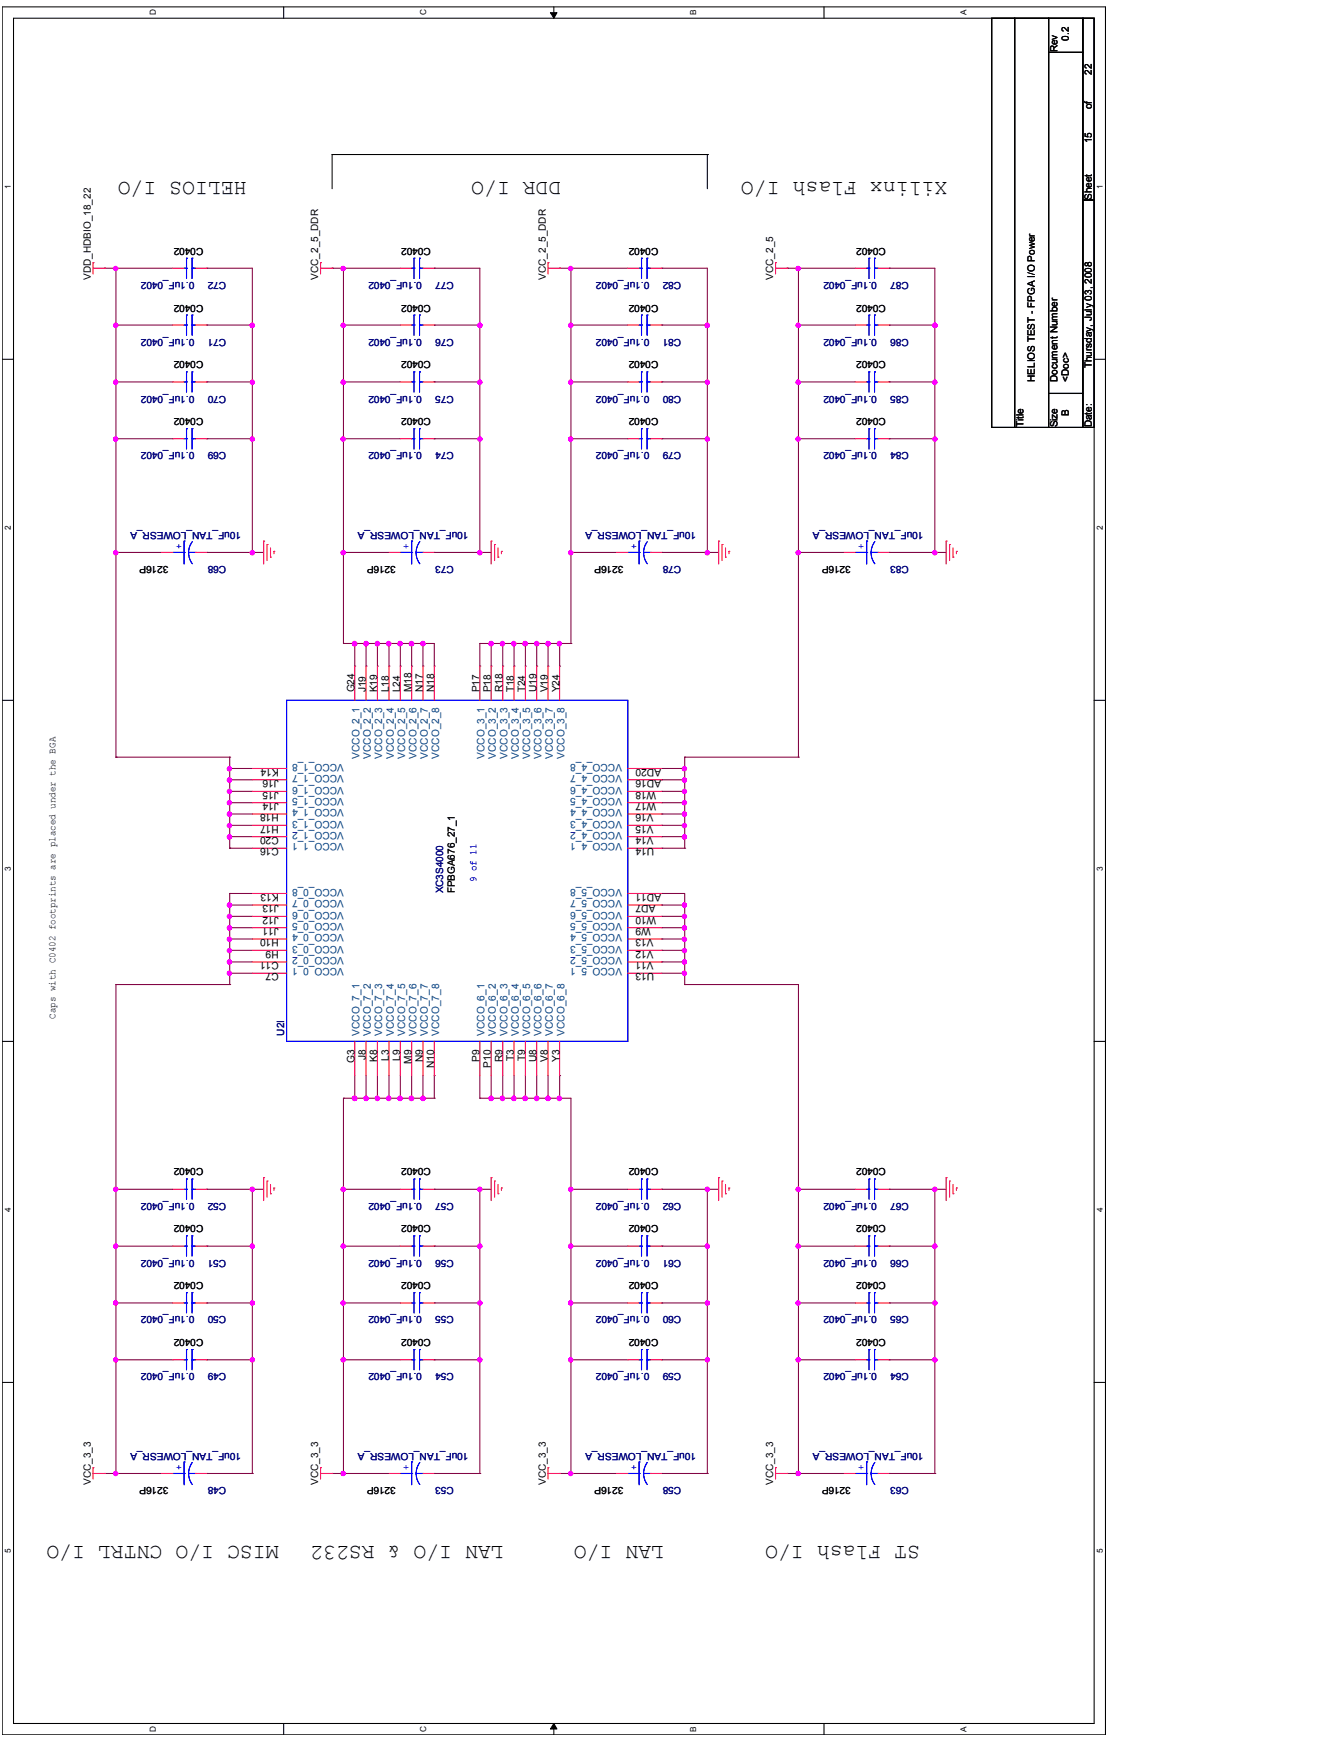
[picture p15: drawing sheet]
<svg xmlns="http://www.w3.org/2000/svg" width="216mm" height="279mm" viewBox="0 0 216 279" stroke-linecap="round" stroke-linejoin="round" font-family="sans-serif">
<defs><g id="words">
<g font-size="3.5">
<text x="39.7" y="29.2" transform="rotate(-180 39.7 29.2)">HELIOS I/O</text>
<text x="90.3" y="29.2" transform="rotate(-180 90.3 29.2)">DDR I/O</text>
<text x="152.3" y="29.2" transform="rotate(-180 152.3 29.2)">Xilinx Flash I/O</text>
<text x="44.8" y="248.7" transform="rotate(-180 44.8 248.7)">MISC I/O CNTRL I/O</text>
<text x="81" y="248.7" transform="rotate(-180 81 248.7)">LAN I/O &amp; RS232</text>
<text x="106.8" y="248.7" transform="rotate(-180 106.8 248.7)">LAN I/O</text>
<text x="147.9" y="248.7" transform="rotate(-180 147.9 248.7)">ST Flash I/O</text>
</g>
<g font-size="1.7">
<text x="57" y="111.4" transform="rotate(-90 57 111.4)">G24</text>
<text x="58.8" y="111.4" transform="rotate(-90 58.8 111.4)">J19</text>
<text x="60.6" y="111.4" transform="rotate(-90 60.6 111.4)">K19</text>
<text x="62.5" y="111.4" transform="rotate(-90 62.5 111.4)">L18</text>
<text x="64.3" y="111.4" transform="rotate(-90 64.3 111.4)">L24</text>
<text x="66.1" y="111.4" transform="rotate(-90 66.1 111.4)">M18</text>
<text x="68" y="111.4" transform="rotate(-90 68 111.4)">N17</text>
<text x="69.8" y="111.4" transform="rotate(-90 69.8 111.4)">N18</text>
<text x="77.1" y="111.4" transform="rotate(-90 77.1 111.4)">P17</text>
<text x="78.9" y="111.4" transform="rotate(-90 78.9 111.4)">P18</text>
<text x="80.8" y="111.4" transform="rotate(-90 80.8 111.4)">R18</text>
<text x="82.6" y="111.4" transform="rotate(-90 82.6 111.4)">T18</text>
<text x="84.4" y="111.4" transform="rotate(-90 84.4 111.4)">T24</text>
<text x="86.2" y="111.4" transform="rotate(-90 86.2 111.4)">U19</text>
<text x="88.1" y="111.4" transform="rotate(-90 88.1 111.4)">V19</text>
<text x="89.9" y="111.4" transform="rotate(-90 89.9 111.4)">Y24</text>
<text x="44.8" y="125.5" transform="rotate(-180 44.8 125.5)">J16</text>
<text x="44.8" y="123.7" transform="rotate(-180 44.8 123.7)">K14</text>
<text x="106.3" y="125.5" transform="rotate(-180 106.3 125.5)">AD16</text>
<text x="106.3" y="123.7" transform="rotate(-180 106.3 123.7)">AD20</text>
<text x="44.8" y="131" transform="rotate(-180 44.8 131)">H18</text>
<text x="44.8" y="129.2" transform="rotate(-180 44.8 129.2)">J14</text>
<text x="44.8" y="127.3" transform="rotate(-180 44.8 127.3)">J15</text>
<text x="105.1" y="131" transform="rotate(-180 105.1 131)">V16</text>
<text x="105.5" y="129.2" transform="rotate(-180 105.5 129.2)">W17</text>
<text x="105.5" y="127.3" transform="rotate(-180 105.5 127.3)">W18</text>
<text x="44.8" y="136.5" transform="rotate(-180 44.8 136.5)">C16</text>
<text x="44.8" y="134.6" transform="rotate(-180 44.8 134.6)">C20</text>
<text x="44.8" y="132.8" transform="rotate(-180 44.8 132.8)">H17</text>
<text x="105.1" y="134.6" transform="rotate(-180 105.1 134.6)">V14</text>
<text x="105.1" y="132.8" transform="rotate(-180 105.1 132.8)">V15</text>
<text x="105.2" y="136.5" transform="rotate(-180 105.2 136.5)">U14</text>
<text x="44.8" y="143.8" transform="rotate(-180 44.8 143.8)">K13</text>
<text x="106.3" y="143.8" transform="rotate(-180 106.3 143.8)">AD11</text>
<text x="44.8" y="149.3" transform="rotate(-180 44.8 149.3)">J11</text>
<text x="44.8" y="147.4" transform="rotate(-180 44.8 147.4)">J12</text>
<text x="44.8" y="145.6" transform="rotate(-180 44.8 145.6)">J13</text>
<text x="104.6" y="149.3" transform="rotate(-180 104.6 149.3)">W9</text>
<text x="105.4" y="145.6" transform="rotate(-180 105.4 145.6)">AD7</text>
<text x="105.5" y="147.4" transform="rotate(-180 105.5 147.4)">W10</text>
<text x="44.8" y="154.8" transform="rotate(-180 44.8 154.8)">C11</text>
<text x="44.8" y="152.9" transform="rotate(-180 44.8 152.9)">H9</text>
<text x="44.8" y="151.1" transform="rotate(-180 44.8 151.1)">H10</text>
<text x="105.1" y="154.8" transform="rotate(-180 105.1 154.8)">V11</text>
<text x="105.1" y="152.9" transform="rotate(-180 105.1 152.9)">V12</text>
<text x="105.1" y="151.1" transform="rotate(-180 105.1 151.1)">V13</text>
<text x="44.8" y="156.6" transform="rotate(-180 44.8 156.6)">C7</text>
<text x="105.2" y="156.6" transform="rotate(-180 105.2 156.6)">U13</text>
<text x="57" y="171" transform="rotate(-90 57 171)">G3</text>
<text x="58.8" y="170.6" transform="rotate(-90 58.8 170.6)">J8</text>
<text x="60.6" y="170.8" transform="rotate(-90 60.6 170.8)">K8</text>
<text x="62.5" y="170.6" transform="rotate(-90 62.5 170.6)">L3</text>
<text x="64.3" y="170.6" transform="rotate(-90 64.3 170.6)">L9</text>
<text x="66.1" y="171.1" transform="rotate(-90 66.1 171.1)">M9</text>
<text x="68" y="170.9" transform="rotate(-90 68 170.9)">N9</text>
<text x="69.8" y="171.8" transform="rotate(-90 69.8 171.8)">N10</text>
<text x="77.1" y="170.8" transform="rotate(-90 77.1 170.8)">P9</text>
<text x="78.9" y="171.7" transform="rotate(-90 78.9 171.7)">P10</text>
<text x="80.8" y="170.9" transform="rotate(-90 80.8 170.9)">R9</text>
<text x="82.6" y="170.7" transform="rotate(-90 82.6 170.7)">T3</text>
<text x="84.4" y="170.7" transform="rotate(-90 84.4 170.7)">T9</text>
<text x="86.2" y="170.9" transform="rotate(-90 86.2 170.9)">U8</text>
<text x="88.1" y="170.8" transform="rotate(-90 88.1 170.8)">V8</text>
<text x="89.9" y="170.8" transform="rotate(-90 89.9 170.8)">Y3</text>
</g>
<g font-size="1.7" fill="#004080">
<text x="55.3" y="124.7" transform="rotate(-180 55.3 124.7)">VCCO_1_7</text>
<text x="55.3" y="122.8" transform="rotate(-180 55.3 122.8)">VCCO_1_8</text>
<text x="57.8" y="122" transform="rotate(-90 57.8 122)">VCCO_2_1</text>
<text x="59.6" y="122" transform="rotate(-90 59.6 122)">VCCO_2_2</text>
<text x="61.4" y="122" transform="rotate(-90 61.4 122)">VCCO_2_3</text>
<text x="63.3" y="122" transform="rotate(-90 63.3 122)">VCCO_2_4</text>
<text x="65.1" y="122" transform="rotate(-90 65.1 122)">VCCO_2_5</text>
<text x="66.9" y="122" transform="rotate(-90 66.9 122)">VCCO_2_6</text>
<text x="68.8" y="122" transform="rotate(-90 68.8 122)">VCCO_2_7</text>
<text x="70.6" y="122" transform="rotate(-90 70.6 122)">VCCO_2_8</text>
<text x="77.9" y="122" transform="rotate(-90 77.9 122)">VCCO_3_1</text>
<text x="79.7" y="122" transform="rotate(-90 79.7 122)">VCCO_3_2</text>
<text x="81.6" y="122" transform="rotate(-90 81.6 122)">VCCO_3_3</text>
<text x="83.4" y="122" transform="rotate(-90 83.4 122)">VCCO_3_4</text>
<text x="85.2" y="122" transform="rotate(-90 85.2 122)">VCCO_3_5</text>
<text x="87" y="122" transform="rotate(-90 87 122)">VCCO_3_6</text>
<text x="88.9" y="122" transform="rotate(-90 88.9 122)">VCCO_3_7</text>
<text x="90.7" y="122" transform="rotate(-90 90.7 122)">VCCO_3_8</text>
<text x="100" y="124.7" transform="rotate(-180 100 124.7)">VCCO_4_7</text>
<text x="100" y="122.8" transform="rotate(-180 100 122.8)">VCCO_4_8</text>
<text x="55.3" y="132" transform="rotate(-180 55.3 132)">VCCO_1_3</text>
<text x="55.3" y="130.2" transform="rotate(-180 55.3 130.2)">VCCO_1_4</text>
<text x="55.3" y="128.4" transform="rotate(-180 55.3 128.4)">VCCO_1_5</text>
<text x="55.3" y="126.5" transform="rotate(-180 55.3 126.5)">VCCO_1_6</text>
<text x="100" y="132" transform="rotate(-180 100 132)">VCCO_4_3</text>
<text x="100" y="130.2" transform="rotate(-180 100 130.2)">VCCO_4_4</text>
<text x="100" y="128.4" transform="rotate(-180 100 128.4)">VCCO_4_5</text>
<text x="100" y="126.5" transform="rotate(-180 100 126.5)">VCCO_4_6</text>
<text x="55.3" y="135.7" transform="rotate(-180 55.3 135.7)">VCCO_1_1</text>
<text x="55.3" y="133.8" transform="rotate(-180 55.3 133.8)">VCCO_1_2</text>
<text x="100" y="135.7" transform="rotate(-180 100 135.7)">VCCO_4_1</text>
<text x="100" y="133.8" transform="rotate(-180 100 133.8)">VCCO_4_2</text>
<text x="55.3" y="143" transform="rotate(-180 55.3 143)">VCCO_0_8</text>
<text x="100" y="143" transform="rotate(-180 100 143)">VCCO_5_8</text>
<text x="55.3" y="148.5" transform="rotate(-180 55.3 148.5)">VCCO_0_5</text>
<text x="55.3" y="146.6" transform="rotate(-180 55.3 146.6)">VCCO_0_6</text>
<text x="55.3" y="144.8" transform="rotate(-180 55.3 144.8)">VCCO_0_7</text>
<text x="100" y="148.5" transform="rotate(-180 100 148.5)">VCCO_5_5</text>
<text x="100" y="146.6" transform="rotate(-180 100 146.6)">VCCO_5_6</text>
<text x="100" y="144.8" transform="rotate(-180 100 144.8)">VCCO_5_7</text>
<text x="55.3" y="155.8" transform="rotate(-180 55.3 155.8)">VCCO_0_1</text>
<text x="55.3" y="154" transform="rotate(-180 55.3 154)">VCCO_0_2</text>
<text x="55.3" y="152.1" transform="rotate(-180 55.3 152.1)">VCCO_0_3</text>
<text x="55.3" y="150.3" transform="rotate(-180 55.3 150.3)">VCCO_0_4</text>
<text x="100" y="155.8" transform="rotate(-180 100 155.8)">VCCO_5_1</text>
<text x="100" y="154" transform="rotate(-180 100 154)">VCCO_5_2</text>
<text x="100" y="152.1" transform="rotate(-180 100 152.1)">VCCO_5_3</text>
<text x="100" y="150.3" transform="rotate(-180 100 150.3)">VCCO_5_4</text>
<text x="57.8" y="166.6" transform="rotate(-90 57.8 166.6)">VCCO_7_1</text>
<text x="59.6" y="166.6" transform="rotate(-90 59.6 166.6)">VCCO_7_2</text>
<text x="61.4" y="166.6" transform="rotate(-90 61.4 166.6)">VCCO_7_3</text>
<text x="63.3" y="166.6" transform="rotate(-90 63.3 166.6)">VCCO_7_4</text>
<text x="65.1" y="166.6" transform="rotate(-90 65.1 166.6)">VCCO_7_5</text>
<text x="66.9" y="166.6" transform="rotate(-90 66.9 166.6)">VCCO_7_6</text>
<text x="68.8" y="166.6" transform="rotate(-90 68.8 166.6)">VCCO_7_7</text>
<text x="70.6" y="166.6" transform="rotate(-90 70.6 166.6)">VCCO_7_8</text>
<text x="77.9" y="166.6" transform="rotate(-90 77.9 166.6)">VCCO_6_1</text>
<text x="79.7" y="166.6" transform="rotate(-90 79.7 166.6)">VCCO_6_2</text>
<text x="81.6" y="166.6" transform="rotate(-90 81.6 166.6)">VCCO_6_3</text>
<text x="83.4" y="166.6" transform="rotate(-90 83.4 166.6)">VCCO_6_4</text>
<text x="85.2" y="166.6" transform="rotate(-90 85.2 166.6)">VCCO_6_5</text>
<text x="87" y="166.6" transform="rotate(-90 87 166.6)">VCCO_6_6</text>
<text x="88.9" y="166.6" transform="rotate(-90 88.9 166.6)">VCCO_6_7</text>
<text x="90.7" y="166.6" transform="rotate(-90 90.7 166.6)">VCCO_6_8</text>
</g>
<g font-size="1.6">
<text x="170" y="8.4" transform="rotate(-90 170 8.4)">Rev</text>
<text x="171.8" y="6.6" transform="rotate(-90 171.8 6.6)">0.2</text>
<text x="175.5" y="17.6" transform="rotate(-90 175.5 17.6)">of</text>
<text x="175.5" y="12.1" transform="rotate(-90 175.5 12.1)">22</text>
<text x="175.5" y="23" transform="rotate(-90 175.5 23)">15</text>
<text x="175.5" y="32.2" transform="rotate(-90 175.5 32.2)">Sheet</text>
<text x="32.7" y="39.8" transform="rotate(-180 32.7 39.8)">C0402</text>
<text x="69.3" y="39.8" transform="rotate(-180 69.3 39.8)">C0402</text>
<text x="105.8" y="39.8" transform="rotate(-180 105.8 39.8)">C0402</text>
<text x="142.4" y="39.8" transform="rotate(-180 142.4 39.8)">C0402</text>
<text x="14.6" y="45" transform="rotate(-90 14.6 45)">VDD_HDBIO_18_22</text>
<text x="51.1" y="45" transform="rotate(-90 51.1 45)">VCC_2_5_DDR</text>
<text x="87.7" y="45" transform="rotate(-90 87.7 45)">VCC_2_5_DDR</text>
<text x="124.3" y="45" transform="rotate(-90 124.3 45)">VCC_2_5</text>
<text x="32.7" y="49" transform="rotate(-180 32.7 49)">C0402</text>
<text x="69.3" y="49" transform="rotate(-180 69.3 49)">C0402</text>
<text x="105.8" y="49" transform="rotate(-180 105.8 49)">C0402</text>
<text x="142.4" y="49" transform="rotate(-180 142.4 49)">C0402</text>
<text x="32.7" y="58.1" transform="rotate(-180 32.7 58.1)">C0402</text>
<text x="69.3" y="58.1" transform="rotate(-180 69.3 58.1)">C0402</text>
<text x="105.8" y="58.1" transform="rotate(-180 105.8 58.1)">C0402</text>
<text x="142.4" y="58.1" transform="rotate(-180 142.4 58.1)">C0402</text>
<text x="175.5" y="59.3" transform="rotate(-90 175.5 59.3)">Thursday, July 03, 2008</text>
<text x="166.4" y="61.4" transform="rotate(-90 166.4 61.4)">HELIOS TEST - FPGA I/O Power</text>
<text x="170" y="61.4" transform="rotate(-90 170 61.4)">Document Number</text>
<text x="171.8" y="61.4" transform="rotate(-90 171.8 61.4)">&lt;Doc&gt;</text>
<text x="32.7" y="67.3" transform="rotate(-180 32.7 67.3)">C0402</text>
<text x="69.3" y="67.3" transform="rotate(-180 69.3 67.3)">C0402</text>
<text x="105.8" y="67.3" transform="rotate(-180 105.8 67.3)">C0402</text>
<text x="142.4" y="67.3" transform="rotate(-180 142.4 67.3)">C0402</text>
<text x="164.6" y="68.8" transform="rotate(-90 164.6 68.8)">Title</text>
<text x="170" y="68.8" transform="rotate(-90 170 68.8)">Size</text>
<text x="171.8" y="66.9" transform="rotate(-90 171.8 66.9)">B</text>
<text x="175.5" y="68.8" transform="rotate(-90 175.5 68.8)">Date:</text>
<text x="27.1" y="91.1" transform="rotate(-180 27.1 91.1)">3216P</text>
<text x="63.6" y="91.1" transform="rotate(-180 63.6 91.1)">3216P</text>
<text x="100.2" y="91.1" transform="rotate(-180 100.2 91.1)">3216P</text>
<text x="136.8" y="91.1" transform="rotate(-180 136.8 91.1)">3216P</text>
<text x="73.1" y="143.7" transform="rotate(-90 73.1 143.7)">FPBGA676_27_1</text>
<text x="8.9" y="163.9" transform="rotate(-90 8.9 163.9)">Caps with C0402 footprints are placed under the BGA</text>
<text x="32.7" y="188" transform="rotate(-180 32.7 188)">C0402</text>
<text x="69.3" y="188" transform="rotate(-180 69.3 188)">C0402</text>
<text x="105.8" y="188" transform="rotate(-180 105.8 188)">C0402</text>
<text x="142.4" y="188" transform="rotate(-180 142.4 188)">C0402</text>
<text x="32.7" y="197.1" transform="rotate(-180 32.7 197.1)">C0402</text>
<text x="69.3" y="197.1" transform="rotate(-180 69.3 197.1)">C0402</text>
<text x="105.8" y="197.1" transform="rotate(-180 105.8 197.1)">C0402</text>
<text x="142.4" y="197.1" transform="rotate(-180 142.4 197.1)">C0402</text>
<text x="32.7" y="206.2" transform="rotate(-180 32.7 206.2)">C0402</text>
<text x="69.3" y="206.2" transform="rotate(-180 69.3 206.2)">C0402</text>
<text x="105.8" y="206.2" transform="rotate(-180 105.8 206.2)">C0402</text>
<text x="142.4" y="206.2" transform="rotate(-180 142.4 206.2)">C0402</text>
<text x="32.7" y="215.4" transform="rotate(-180 32.7 215.4)">C0402</text>
<text x="69.3" y="215.4" transform="rotate(-180 69.3 215.4)">C0402</text>
<text x="105.8" y="215.4" transform="rotate(-180 105.8 215.4)">C0402</text>
<text x="142.4" y="215.4" transform="rotate(-180 142.4 215.4)">C0402</text>
<text x="14.6" y="238.8" transform="rotate(-90 14.6 238.8)">VCC_3_3</text>
<text x="27.1" y="239.2" transform="rotate(-180 27.1 239.2)">3216P</text>
<text x="51.1" y="238.8" transform="rotate(-90 51.1 238.8)">VCC_3_3</text>
<text x="63.6" y="239.2" transform="rotate(-180 63.6 239.2)">3216P</text>
<text x="87.7" y="238.8" transform="rotate(-90 87.7 238.8)">VCC_3_3</text>
<text x="100.2" y="239.2" transform="rotate(-180 100.2 239.2)">3216P</text>
<text x="124.3" y="238.8" transform="rotate(-90 124.3 238.8)">VCC_3_3</text>
<text x="136.8" y="239.2" transform="rotate(-180 136.8 239.2)">3216P</text>
</g>
<g font-size="1.6" fill="#000080">
<text x="31.3" y="45.3" transform="rotate(-180 31.3 45.3)">0.1uF_0402</text>
<text x="36.4" y="45.3" transform="rotate(-180 36.4 45.3)">C72</text>
<text x="67.8" y="45.3" transform="rotate(-180 67.8 45.3)">0.1uF_0402</text>
<text x="72.9" y="45.3" transform="rotate(-180 72.9 45.3)">C77</text>
<text x="104.4" y="45.3" transform="rotate(-180 104.4 45.3)">0.1uF_0402</text>
<text x="109.5" y="45.3" transform="rotate(-180 109.5 45.3)">C82</text>
<text x="141" y="45.3" transform="rotate(-180 141 45.3)">0.1uF_0402</text>
<text x="146.1" y="45.3" transform="rotate(-180 146.1 45.3)">C87</text>
<text x="31.3" y="54.5" transform="rotate(-180 31.3 54.5)">0.1uF_0402</text>
<text x="36.4" y="54.5" transform="rotate(-180 36.4 54.5)">C71</text>
<text x="67.8" y="54.5" transform="rotate(-180 67.8 54.5)">0.1uF_0402</text>
<text x="72.9" y="54.5" transform="rotate(-180 72.9 54.5)">C76</text>
<text x="104.4" y="54.5" transform="rotate(-180 104.4 54.5)">0.1uF_0402</text>
<text x="109.5" y="54.5" transform="rotate(-180 109.5 54.5)">C81</text>
<text x="141" y="54.5" transform="rotate(-180 141 54.5)">0.1uF_0402</text>
<text x="146.1" y="54.5" transform="rotate(-180 146.1 54.5)">C86</text>
<text x="31.3" y="63.6" transform="rotate(-180 31.3 63.6)">0.1uF_0402</text>
<text x="36.4" y="63.6" transform="rotate(-180 36.4 63.6)">C70</text>
<text x="67.8" y="63.6" transform="rotate(-180 67.8 63.6)">0.1uF_0402</text>
<text x="72.9" y="63.6" transform="rotate(-180 72.9 63.6)">C75</text>
<text x="104.4" y="63.6" transform="rotate(-180 104.4 63.6)">0.1uF_0402</text>
<text x="109.5" y="63.6" transform="rotate(-180 109.5 63.6)">C80</text>
<text x="141" y="63.6" transform="rotate(-180 141 63.6)">0.1uF_0402</text>
<text x="146.1" y="63.6" transform="rotate(-180 146.1 63.6)">C85</text>
<text x="31.3" y="72.8" transform="rotate(-180 31.3 72.8)">0.1uF_0402</text>
<text x="36.4" y="72.8" transform="rotate(-180 36.4 72.8)">C69</text>
<text x="67.8" y="72.8" transform="rotate(-180 67.8 72.8)">0.1uF_0402</text>
<text x="72.9" y="72.8" transform="rotate(-180 72.9 72.8)">C74</text>
<text x="104.4" y="72.8" transform="rotate(-180 104.4 72.8)">0.1uF_0402</text>
<text x="109.5" y="72.8" transform="rotate(-180 109.5 72.8)">C79</text>
<text x="141" y="72.8" transform="rotate(-180 141 72.8)">0.1uF_0402</text>
<text x="146.1" y="72.8" transform="rotate(-180 146.1 72.8)">C84</text>
<text x="38.7" y="85.6" transform="rotate(-180 38.7 85.6)">10uF_TAN_LOWESR_A</text>
<text x="75.3" y="85.6" transform="rotate(-180 75.3 85.6)">10uF_TAN_LOWESR_A</text>
<text x="111.9" y="85.6" transform="rotate(-180 111.9 85.6)">10uF_TAN_LOWESR_A</text>
<text x="148.5" y="85.6" transform="rotate(-180 148.5 85.6)">10uF_TAN_LOWESR_A</text>
<text x="36.4" y="91.1" transform="rotate(-180 36.4 91.1)">C68</text>
<text x="72.9" y="91.1" transform="rotate(-180 72.9 91.1)">C73</text>
<text x="109.5" y="91.1" transform="rotate(-180 109.5 91.1)">C78</text>
<text x="146.1" y="91.1" transform="rotate(-180 146.1 91.1)">C83</text>
<text x="71.3" y="143.7" transform="rotate(-90 71.3 143.7)">XC3S4000</text>
<text x="45.7" y="166.6" transform="rotate(-90 45.7 166.6)">U2I</text>
<text x="31.3" y="193.5" transform="rotate(-180 31.3 193.5)">0.1uF_0402</text>
<text x="36.4" y="193.5" transform="rotate(-180 36.4 193.5)">C52</text>
<text x="67.8" y="193.5" transform="rotate(-180 67.8 193.5)">0.1uF_0402</text>
<text x="72.9" y="193.5" transform="rotate(-180 72.9 193.5)">C57</text>
<text x="104.4" y="193.5" transform="rotate(-180 104.4 193.5)">0.1uF_0402</text>
<text x="109.5" y="193.5" transform="rotate(-180 109.5 193.5)">C62</text>
<text x="141" y="193.5" transform="rotate(-180 141 193.5)">0.1uF_0402</text>
<text x="146.1" y="193.5" transform="rotate(-180 146.1 193.5)">C67</text>
<text x="31.3" y="202.6" transform="rotate(-180 31.3 202.6)">0.1uF_0402</text>
<text x="36.4" y="202.6" transform="rotate(-180 36.4 202.6)">C51</text>
<text x="67.8" y="202.6" transform="rotate(-180 67.8 202.6)">0.1uF_0402</text>
<text x="72.9" y="202.6" transform="rotate(-180 72.9 202.6)">C56</text>
<text x="104.4" y="202.6" transform="rotate(-180 104.4 202.6)">0.1uF_0402</text>
<text x="109.5" y="202.6" transform="rotate(-180 109.5 202.6)">C61</text>
<text x="141" y="202.6" transform="rotate(-180 141 202.6)">0.1uF_0402</text>
<text x="146.1" y="202.6" transform="rotate(-180 146.1 202.6)">C66</text>
<text x="31.3" y="211.7" transform="rotate(-180 31.3 211.7)">0.1uF_0402</text>
<text x="36.4" y="211.7" transform="rotate(-180 36.4 211.7)">C50</text>
<text x="67.8" y="211.7" transform="rotate(-180 67.8 211.7)">0.1uF_0402</text>
<text x="72.9" y="211.7" transform="rotate(-180 72.9 211.7)">C55</text>
<text x="104.4" y="211.7" transform="rotate(-180 104.4 211.7)">0.1uF_0402</text>
<text x="109.5" y="211.7" transform="rotate(-180 109.5 211.7)">C60</text>
<text x="141" y="211.7" transform="rotate(-180 141 211.7)">0.1uF_0402</text>
<text x="146.1" y="211.7" transform="rotate(-180 146.1 211.7)">C65</text>
<text x="31.3" y="220.9" transform="rotate(-180 31.3 220.9)">0.1uF_0402</text>
<text x="36.4" y="220.9" transform="rotate(-180 36.4 220.9)">C49</text>
<text x="67.8" y="220.9" transform="rotate(-180 67.8 220.9)">0.1uF_0402</text>
<text x="72.9" y="220.9" transform="rotate(-180 72.9 220.9)">C54</text>
<text x="104.4" y="220.9" transform="rotate(-180 104.4 220.9)">0.1uF_0402</text>
<text x="109.5" y="220.9" transform="rotate(-180 109.5 220.9)">C59</text>
<text x="141" y="220.9" transform="rotate(-180 141 220.9)">0.1uF_0402</text>
<text x="146.1" y="220.9" transform="rotate(-180 146.1 220.9)">C64</text>
<text x="38.7" y="233.7" transform="rotate(-180 38.7 233.7)">10uF_TAN_LOWESR_A</text>
<text x="75.3" y="233.7" transform="rotate(-180 75.3 233.7)">10uF_TAN_LOWESR_A</text>
<text x="111.9" y="233.7" transform="rotate(-180 111.9 233.7)">10uF_TAN_LOWESR_A</text>
<text x="148.5" y="233.7" transform="rotate(-180 148.5 233.7)">10uF_TAN_LOWESR_A</text>
<text x="36.4" y="239.2" transform="rotate(-180 36.4 239.2)">C48</text>
<text x="72.9" y="239.2" transform="rotate(-180 72.9 239.2)">C53</text>
<text x="109.5" y="239.2" transform="rotate(-180 109.5 239.2)">C58</text>
<text x="146.1" y="239.2" transform="rotate(-180 146.1 239.2)">C63</text>
</g>
<g font-size="1.6" fill="#00f">
<text x="29.2" y="88.3" transform="rotate(-90 29.2 88.3)">+</text>
<text x="65.8" y="88.3" transform="rotate(-90 65.8 88.3)">+</text>
<text x="102.4" y="88.3" transform="rotate(-90 102.4 88.3)">+</text>
<text x="138.9" y="88.3" transform="rotate(-90 138.9 88.3)">+</text>
<text x="76.6" y="141.9" transform="rotate(-90 76.6 141.9)">9 of 11</text>
<text x="29.2" y="236.5" transform="rotate(-90 29.2 236.5)">+</text>
<text x="65.8" y="236.5" transform="rotate(-90 65.8 236.5)">+</text>
<text x="102.4" y="236.5" transform="rotate(-90 102.4 236.5)">+</text>
<text x="138.9" y="236.5" transform="rotate(-90 138.9 236.5)">+</text>
</g>
<g font-size="1.3">
<text x="25.1" y="2.5" transform="rotate(-90 25.1 2.5)">D</text>
<text x="68.5" y="2.5" transform="rotate(-90 68.5 2.5)">C</text>
<text x="111.9" y="2.5" transform="rotate(-90 111.9 2.5)">B</text>
<text x="155.4" y="2.5" transform="rotate(-90 155.4 2.5)">A</text>
<text x="1.7" y="30.4" transform="rotate(-90 1.7 30.4)">1</text>
<text x="177.3" y="30.4" transform="rotate(-90 177.3 30.4)">1</text>
<text x="1.7" y="85.2" transform="rotate(-90 1.7 85.2)">2</text>
<text x="177.3" y="85.2" transform="rotate(-90 177.3 85.2)">2</text>
<text x="1.7" y="140.1" transform="rotate(-90 1.7 140.1)">3</text>
<text x="177.3" y="140.1" transform="rotate(-90 177.3 140.1)">3</text>
<text x="1.7" y="194.9" transform="rotate(-90 1.7 194.9)">4</text>
<text x="177.3" y="194.9" transform="rotate(-90 177.3 194.9)">4</text>
<text x="1.7" y="249.8" transform="rotate(-90 1.7 249.8)">5</text>
<text x="177.3" y="249.8" transform="rotate(-90 177.3 249.8)">5</text>
<text x="25.1" y="278.6" transform="rotate(-90 25.1 278.6)">D</text>
<text x="68.5" y="278.6" transform="rotate(-90 68.5 278.6)">C</text>
<text x="111.9" y="278.6" transform="rotate(-90 111.9 278.6)">B</text>
<text x="155.4" y="278.6" transform="rotate(-90 155.4 278.6)">A</text>
</g>
</g></defs>
<path d="M.4 1.1h177.3v277.9h-177.3zM2.2 2.9h173.7v274.3h-173.7z" fill="none" stroke="#000" stroke-width=".17"/>
<g fill="#fff">
<path d="M.6 249.1h1.4v.7h-1.4z"/>
<path d="M176.1 249.1h1.5v.7h-1.5z"/>
</g>
<path d="M.4 222.4h1.8M175.9 222.4h1.8" fill="none" stroke="#000" stroke-width=".17"/>
<g fill="#fff">
<path d="M.6 194.2h1.4v.7h-1.4z"/>
<path d="M176.1 194.2h1.5v.7h-1.5z"/>
</g>
<path d="M.4 167.5h1.8M175.9 167.5h1.8" fill="none" stroke="#000" stroke-width=".17"/>
<g fill="#fff">
<path d="M.6 139.4h1.4v.7h-1.4z"/>
<path d="M176.1 139.4h1.5v.7h-1.5z"/>
</g>
<path d="M.4 112.6h1.8M175.9 112.6h1.8" fill="none" stroke="#000" stroke-width=".17"/>
<g fill="#fff">
<path d="M.6 84.5h1.4v.7h-1.4z"/>
<path d="M176.1 84.5h1.5v.7h-1.5z"/>
</g>
<path d="M.4 57.8h1.8M175.9 57.8h1.8" fill="none" stroke="#000" stroke-width=".17"/>
<g fill="#fff">
<path d="M.6 29.6h1.4v.8h-1.4z"/>
<path d="M176.1 29.6h1.5v.8h-1.5z"/>
<path d="M23.9 277.7h1.5v.9h-1.5z"/>
<path d="M23.9 1.5h1.5v1h-1.5z"/>
<path d="M67.3 277.7h1.5v.9h-1.5z"/>
<path d="M67.3 1.5h1.5v1h-1.5z"/>
</g>
<path d="M45.6 1.1v1.8M45.6 277.2v1.8" fill="none" stroke="#000" stroke-width=".17"/>
<g fill="#fff">
<path d="M110.7 277.7h1.5v.9h-1.5z"/>
<path d="M110.7 1.6h1.5v.9h-1.5z"/>
</g>
<path d="M89 1.1v1.8M89 277.2v1.8" fill="none" stroke="#000" stroke-width=".17"/>
<path d="M88.5 2h1l-.5 .9zM89 277.2l.5 .9h-1z" fill="#000"/>
<path d="M88.5 2h1l-.5 .9zM89 277.2l.5 .9h-1z" fill="none" stroke="#000" stroke-width=".16"/>
<g fill="#fff">
<path d="M154.2 277.7h1.5v.9h-1.5z"/>
<path d="M154.2 1.6h1.5v.9h-1.5z"/>
</g>
<path d="M132.5 1.1v1.8M132.5 277.2v1.8" fill="none" stroke="#000" stroke-width=".17"/>
<path d="M18.6 191.3h.1M18.6 191.3h9.2" fill="none" stroke="#800040" stroke-width=".17"/>
<circle cx="18.6" cy="191.3" r=".34" fill="#f0f"/>
<circle cx="18.6" cy="191.3" r=".34" fill="none" stroke="#f0f" stroke-width=".17"/>
<path d="M18.6 191.3v9.1M18.6 200.4h.1" fill="none" stroke="#800040" stroke-width=".17"/>
<circle cx="18.6" cy="200.4" r=".34" fill="#f0f"/>
<circle cx="18.6" cy="200.4" r=".34" fill="none" stroke="#f0f" stroke-width=".17"/>
<path d="M33.2 191.3h.1M33.2 191.3h7.4M18.6 218.7h.1M18.6 209.6h.1M18.6 218.7h9.2M18.6 209.6h9.2M33.2 218.7h.1M33.2 218.7h7.4M40.6 218.7h.1M40.6 209.6v9.1" fill="none" stroke="#800040" stroke-width=".17"/>
<circle cx="18.6" cy="209.6" r=".34" fill="#f0f"/>
<circle cx="18.6" cy="209.6" r=".34" fill="none" stroke="#f0f" stroke-width=".17"/>
<path d="M40.6 191.3v9.1M18.6 218.7h.1M18.6 209.6v9.1M33.2 209.6h.1M33.2 200.4h.1M33.2 209.6h7.4M33.2 200.4h7.4M40.6 200.4h.1" fill="none" stroke="#800040" stroke-width=".17"/>
<circle cx="40.6" cy="200.4" r=".34" fill="#f0f"/>
<circle cx="40.6" cy="200.4" r=".34" fill="none" stroke="#f0f" stroke-width=".17"/>
<path d="M18.6 200.4h.1M18.6 209.6h.1M18.6 200.4h9.2M18.6 200.4v9.2M18.6 218.7v18.3M18.6 237h.1" fill="none" stroke="#800040" stroke-width=".17"/>
<circle cx="18.6" cy="218.7" r=".34" fill="#f0f"/>
<circle cx="18.6" cy="218.7" r=".34" fill="none" stroke="#f0f" stroke-width=".17"/>
<path d="M18.6 237h.1M18.6 237h7.4" fill="none" stroke="#800040" stroke-width=".17"/>
<circle cx="18.6" cy="237" r=".34" fill="#f0f"/>
<circle cx="18.6" cy="237" r=".34" fill="none" stroke="#f0f" stroke-width=".17"/>
<path d="M40.6 218.7v18.3M40.6 237h.1" fill="none" stroke="#800040" stroke-width=".17"/>
<circle cx="40.6" cy="218.7" r=".34" fill="#f0f"/>
<circle cx="40.6" cy="218.7" r=".34" fill="none" stroke="#f0f" stroke-width=".17"/>
<path d="M40.6 209.6h.1M40.6 200.4v9.2M33.2 237h.1M33.2 237h7.4" fill="none" stroke="#800040" stroke-width=".17"/>
<circle cx="40.6" cy="209.6" r=".34" fill="#f0f"/>
<circle cx="40.6" cy="209.6" r=".34" fill="none" stroke="#f0f" stroke-width=".17"/>
<path d="M40.6 191.3h.1M40.6 191.3h1.8" fill="none" stroke="#800040" stroke-width=".17"/>
<circle cx="40.6" cy="191.3" r=".34" fill="#f0f"/>
<circle cx="40.6" cy="191.3" r=".34" fill="none" stroke="#f0f" stroke-width=".17"/>
<path d="M77.1 191.3v9.1M55.2 218.7h.1M55.2 209.6v9.1M69.8 209.6h.1M69.8 200.4h.1M69.8 209.6h7.3M69.8 200.4h7.3M77.1 200.4h.1M16.8 237h.1M16.8 237h1.8" fill="none" stroke="#800040" stroke-width=".17"/>
<circle cx="77.1" cy="200.4" r=".34" fill="#f0f"/>
<circle cx="77.1" cy="200.4" r=".34" fill="none" stroke="#f0f" stroke-width=".17"/>
<path d="M55.2 209.6h.1M55.2 200.4h.1M55.2 200.4v9.2M55.2 200.4h9.2M55.2 237h.1M55.2 237h7.3" fill="none" stroke="#800040" stroke-width=".17"/>
<circle cx="55.2" cy="237" r=".34" fill="#f0f"/>
<circle cx="55.2" cy="237" r=".34" fill="none" stroke="#f0f" stroke-width=".17"/>
<path d="M55.2 218.7v18.3M55.2 237h.1" fill="none" stroke="#800040" stroke-width=".17"/>
<circle cx="55.2" cy="218.7" r=".34" fill="#f0f"/>
<circle cx="55.2" cy="218.7" r=".34" fill="none" stroke="#f0f" stroke-width=".17"/>
<path d="M77.1 218.7v18.3M69.8 237h.1M69.8 237h7.3M77.1 237h.1" fill="none" stroke="#800040" stroke-width=".17"/>
<circle cx="77.1" cy="218.7" r=".34" fill="#f0f"/>
<circle cx="77.1" cy="218.7" r=".34" fill="none" stroke="#f0f" stroke-width=".17"/>
<path d="M77.1 209.6h.1M77.1 200.4v9.2" fill="none" stroke="#800040" stroke-width=".17"/>
<circle cx="77.1" cy="209.6" r=".34" fill="#f0f"/>
<circle cx="77.1" cy="209.6" r=".34" fill="none" stroke="#f0f" stroke-width=".17"/>
<path d="M77.1 191.3h.1M77.1 191.3h1.9" fill="none" stroke="#800040" stroke-width=".17"/>
<circle cx="77.1" cy="191.3" r=".34" fill="#f0f"/>
<circle cx="77.1" cy="191.3" r=".34" fill="none" stroke="#f0f" stroke-width=".17"/>
<path d="M55.2 176.7v14.6M55.2 191.3h.1M55.2 191.3h9.2M55.2 218.7h.1M55.2 218.7h9.2M53.4 237h.1M53.4 237h1.8" fill="none" stroke="#800040" stroke-width=".17"/>
<circle cx="55.2" cy="191.3" r=".34" fill="#f0f"/>
<circle cx="55.2" cy="191.3" r=".34" fill="none" stroke="#f0f" stroke-width=".17"/>
<path d="M69.8 191.3h.1M69.8 191.3h7.3M55.2 209.6h.1M55.2 209.6h9.2M69.8 218.7h.1M69.8 218.7h7.3M77.1 218.7h.1M77.1 209.6v9.1" fill="none" stroke="#800040" stroke-width=".17"/>
<circle cx="55.2" cy="209.6" r=".34" fill="#f0f"/>
<circle cx="55.2" cy="209.6" r=".34" fill="none" stroke="#f0f" stroke-width=".17"/>
<path d="M113.7 191.3v9.1M106.4 209.6h.1M106.4 209.6h7.3M113.7 200.4h.1" fill="none" stroke="#800040" stroke-width=".17"/>
<circle cx="113.7" cy="200.4" r=".34" fill="#f0f"/>
<circle cx="113.7" cy="200.4" r=".34" fill="none" stroke="#f0f" stroke-width=".17"/>
<path d="M91.8 218.7h.1M91.8 209.6v9.1M91.8 237h.1M91.8 237h7.3" fill="none" stroke="#800040" stroke-width=".17"/>
<circle cx="91.7" cy="237" r=".34" fill="#f0f"/>
<circle cx="91.7" cy="237" r=".34" fill="none" stroke="#f0f" stroke-width=".17"/>
<path d="M91.8 200.4h.1M91.8 209.6h.1M91.8 200.4h9.1M91.8 200.4v9.2M106.4 200.4h.1M106.4 200.4h7.3M113.7 218.7v18.3M113.7 237h.1" fill="none" stroke="#800040" stroke-width=".17"/>
<circle cx="113.7" cy="218.7" r=".34" fill="#f0f"/>
<circle cx="113.7" cy="218.7" r=".34" fill="none" stroke="#f0f" stroke-width=".17"/>
<path d="M91.8 218.7v18.3M91.8 237h.1M106.4 237h.1M106.4 237h7.3" fill="none" stroke="#800040" stroke-width=".17"/>
<circle cx="91.7" cy="218.7" r=".34" fill="#f0f"/>
<circle cx="91.7" cy="218.7" r=".34" fill="none" stroke="#f0f" stroke-width=".17"/>
<path d="M113.7 191.3h.1M113.7 191.3h1.8" fill="none" stroke="#800040" stroke-width=".17"/>
<circle cx="113.7" cy="191.3" r=".34" fill="#f0f"/>
<circle cx="113.7" cy="191.3" r=".34" fill="none" stroke="#f0f" stroke-width=".17"/>
<path d="M91.8 191.3v9.1M91.8 200.4h.1M106.4 218.7h.1M106.4 218.7h7.3" fill="none" stroke="#800040" stroke-width=".17"/>
<circle cx="91.7" cy="200.4" r=".34" fill="#f0f"/>
<circle cx="91.7" cy="200.4" r=".34" fill="none" stroke="#f0f" stroke-width=".17"/>
<path d="M91.8 191.3h.1M91.8 191.3h9.1M91.8 218.7h.1M91.8 218.7h9.1" fill="none" stroke="#800040" stroke-width=".17"/>
<circle cx="91.7" cy="191.3" r=".34" fill="#f0f"/>
<circle cx="91.7" cy="191.3" r=".34" fill="none" stroke="#f0f" stroke-width=".17"/>
<path d="M91.8 209.6h.1M91.8 209.6h9.1" fill="none" stroke="#800040" stroke-width=".17"/>
<circle cx="91.7" cy="209.6" r=".34" fill="#f0f"/>
<circle cx="91.7" cy="209.6" r=".34" fill="none" stroke="#f0f" stroke-width=".17"/>
<path d="M106.4 191.3h.1M106.4 191.3h7.3M150.3 191.3v9.1M113.7 218.7h.1M113.7 209.6v9.1M128.4 218.7h.1M128.4 209.6v9.1M143 209.6h.1M143 209.6h7.3M150.3 200.4h.1M128.4 237h.1M128.4 237h7.3" fill="none" stroke="#800040" stroke-width=".17"/>
<circle cx="128.3" cy="237" r=".34" fill="#f0f"/>
<circle cx="128.3" cy="237" r=".34" fill="none" stroke="#f0f" stroke-width=".17"/>
<path d="M128.4 200.4h.1M128.4 209.6h.1M128.4 200.4h9.1M128.4 200.4v9.2M143 200.4h.1M143 200.4h7.3" fill="none" stroke="#800040" stroke-width=".17"/>
<circle cx="150.3" cy="200.4" r=".34" fill="#f0f"/>
<circle cx="150.3" cy="200.4" r=".34" fill="none" stroke="#f0f" stroke-width=".17"/>
<path d="M150.3 209.6h.1M150.3 200.4v9.2" fill="none" stroke="#800040" stroke-width=".17"/>
<circle cx="150.3" cy="209.6" r=".34" fill="#f0f"/>
<circle cx="150.3" cy="209.6" r=".34" fill="none" stroke="#f0f" stroke-width=".17"/>
<path d="M150.3 218.7v18.3M150.3 237h.1" fill="none" stroke="#800040" stroke-width=".17"/>
<circle cx="150.3" cy="218.7" r=".34" fill="#f0f"/>
<circle cx="150.3" cy="218.7" r=".34" fill="none" stroke="#f0f" stroke-width=".17"/>
<path d="M128.4 218.7v18.3M128.4 237h.1M143 237h.1M143 237h7.3" fill="none" stroke="#800040" stroke-width=".17"/>
<circle cx="128.3" cy="218.7" r=".34" fill="#f0f"/>
<circle cx="128.3" cy="218.7" r=".34" fill="none" stroke="#f0f" stroke-width=".17"/>
<path d="M150.3 191.3h.1M150.3 191.3h1.8" fill="none" stroke="#800040" stroke-width=".17"/>
<circle cx="150.3" cy="191.3" r=".34" fill="#f0f"/>
<circle cx="150.3" cy="191.3" r=".34" fill="none" stroke="#f0f" stroke-width=".17"/>
<path d="M128.4 158.4v32.9M128.4 191.3h.1M143 218.7h.1M143 218.7h7.3M126.5 237h.1M126.5 237h1.9" fill="none" stroke="#800040" stroke-width=".17"/>
<circle cx="128.3" cy="191.3" r=".34" fill="#f0f"/>
<circle cx="128.3" cy="191.3" r=".34" fill="none" stroke="#f0f" stroke-width=".17"/>
<path d="M128.4 191.3h.1M128.4 191.3h9.1M128.4 218.7h.1M128.4 209.6h.1M128.4 218.7h9.1M128.4 209.6h9.1" fill="none" stroke="#800040" stroke-width=".17"/>
<circle cx="128.3" cy="209.6" r=".34" fill="#f0f"/>
<circle cx="128.3" cy="209.6" r=".34" fill="none" stroke="#f0f" stroke-width=".17"/>
<path d="M33.2 61.4h.1M33.2 61.4h7.4M91.8 176.7v14.6M91.8 191.3h.1M143 191.3h.1M143 191.3h7.3M150.3 218.7h.1M150.3 209.6v9.1" fill="none" stroke="#800040" stroke-width=".17"/>
<circle cx="40.6" cy="61.5" r=".34" fill="#f0f"/>
<circle cx="40.6" cy="61.5" r=".34" fill="none" stroke="#f0f" stroke-width=".17"/>
<path d="M18.6 52.3h.1M18.6 52.3h9.2M18.6 70.6h.1M18.6 61.4v9.2M40.6 70.6v18.3M18.6 88.9h.1M18.6 88.9h7.4M40.6 88.9h.1" fill="none" stroke="#800040" stroke-width=".17"/>
<circle cx="40.6" cy="70.6" r=".34" fill="#f0f"/>
<circle cx="40.6" cy="70.6" r=".34" fill="none" stroke="#f0f" stroke-width=".17"/>
<path d="M33.2 52.3h.1M33.2 52.3h7.4" fill="none" stroke="#800040" stroke-width=".17"/>
<circle cx="40.6" cy="52.3" r=".34" fill="#f0f"/>
<circle cx="40.6" cy="52.3" r=".34" fill="none" stroke="#f0f" stroke-width=".17"/>
<path d="M18.6 52.3v9.1M18.6 61.4h.1M18.6 70.6v18.3M18.6 88.9h.1M33.2 88.9h.1M33.2 88.9h7.4" fill="none" stroke="#800040" stroke-width=".17"/>
<circle cx="18.6" cy="70.6" r=".34" fill="#f0f"/>
<circle cx="18.6" cy="70.6" r=".34" fill="none" stroke="#f0f" stroke-width=".17"/>
<circle cx="18.6" cy="88.9" r=".34" fill="#f0f"/>
<circle cx="18.6" cy="88.9" r=".34" fill="none" stroke="#f0f" stroke-width=".17"/>
<path d="M40.6 88.9h.1M40.6 88.9h1.8" fill="none" stroke="#800040" stroke-width=".17"/>
<circle cx="40.6" cy="88.9" r=".34" fill="#f0f"/>
<circle cx="40.6" cy="88.9" r=".34" fill="none" stroke="#f0f" stroke-width=".17"/>
<path d="M18.6 52.3h.1M18.6 43.1v9.2" fill="none" stroke="#800040" stroke-width=".17"/>
<circle cx="18.6" cy="52.3" r=".34" fill="#f0f"/>
<circle cx="18.6" cy="52.3" r=".34" fill="none" stroke="#f0f" stroke-width=".17"/>
<path d="M18.6 61.4h.1M18.6 61.4h9.2M33.2 70.6h.1M33.2 70.6h7.4" fill="none" stroke="#800040" stroke-width=".17"/>
<circle cx="18.6" cy="61.5" r=".34" fill="#f0f"/>
<circle cx="18.6" cy="61.5" r=".34" fill="none" stroke="#f0f" stroke-width=".17"/>
<path d="M18.6 43.1h.1M18.6 43.1h9.2" fill="none" stroke="#800040" stroke-width=".17"/>
<circle cx="18.6" cy="43.2" r=".34" fill="#f0f"/>
<circle cx="18.6" cy="43.2" r=".34" fill="none" stroke="#f0f" stroke-width=".17"/>
<path d="M33.2 43.1h.1M33.2 43.1h7.4v18.3M40.6 52.3h.1M18.6 70.6h.1M18.6 70.6h9.2M40.6 61.4h.1" fill="none" stroke="#800040" stroke-width=".17"/>
<circle cx="40.6" cy="52.3" r=".34" fill="#f0f"/>
<circle cx="40.6" cy="52.3" r=".34" fill="none" stroke="#f0f" stroke-width=".17"/>
<path d="M77.1 52.3h.1M77.1 43.1v18.3M77.1 61.4h.1" fill="none" stroke="#800040" stroke-width=".17"/>
<circle cx="77.1" cy="52.3" r=".34" fill="#f0f"/>
<circle cx="77.1" cy="52.3" r=".34" fill="none" stroke="#f0f" stroke-width=".17"/>
<circle cx="77.1" cy="61.5" r=".34" fill="#f0f"/>
<circle cx="77.1" cy="61.5" r=".34" fill="none" stroke="#f0f" stroke-width=".17"/>
<path d="M55.2 70.6v18.3M55.2 88.9h.1" fill="none" stroke="#800040" stroke-width=".17"/>
<circle cx="55.2" cy="70.6" r=".34" fill="#f0f"/>
<circle cx="55.2" cy="70.6" r=".34" fill="none" stroke="#f0f" stroke-width=".17"/>
<circle cx="55.2" cy="88.9" r=".34" fill="#f0f"/>
<circle cx="55.2" cy="88.9" r=".34" fill="none" stroke="#f0f" stroke-width=".17"/>
<path d="M55.2 43.1h.1M55.2 52.3h.1M55.2 43.1h9.2M55.2 52.3h9.2M69.8 61.4h.1M69.8 61.4h7.3M77.1 70.6v18.3M55.2 88.9h.1M55.2 88.9h7.3M77.1 88.9h.1" fill="none" stroke="#800040" stroke-width=".17"/>
<circle cx="77.1" cy="70.6" r=".34" fill="#f0f"/>
<circle cx="77.1" cy="70.6" r=".34" fill="none" stroke="#f0f" stroke-width=".17"/>
<path d="M55.2 52.3v18.3M69.8 52.3h.1M69.8 52.3h7.3M55.2 70.6h.1M55.2 61.4h.1" fill="none" stroke="#800040" stroke-width=".17"/>
<circle cx="77.1" cy="52.3" r=".34" fill="#f0f"/>
<circle cx="77.1" cy="52.3" r=".34" fill="none" stroke="#f0f" stroke-width=".17"/>
<path d="M69.8 88.9h.1M69.8 88.9h9.2M77.1 88.9h.1" fill="none" stroke="#800040" stroke-width=".17"/>
<circle cx="77.1" cy="88.9" r=".34" fill="#f0f"/>
<circle cx="77.1" cy="88.9" r=".34" fill="none" stroke="#f0f" stroke-width=".17"/>
<path d="M55.2 52.3h.1M55.2 43.1v9.2" fill="none" stroke="#800040" stroke-width=".17"/>
<circle cx="55.2" cy="43.2" r=".34" fill="#f0f"/>
<circle cx="55.2" cy="43.2" r=".34" fill="none" stroke="#f0f" stroke-width=".17"/>
<circle cx="55.2" cy="52.3" r=".34" fill="#f0f"/>
<circle cx="55.2" cy="52.3" r=".34" fill="none" stroke="#f0f" stroke-width=".17"/>
<path d="M55.2 61.4h.1M55.2 61.4h9.2" fill="none" stroke="#800040" stroke-width=".17"/>
<circle cx="55.2" cy="61.5" r=".34" fill="#f0f"/>
<circle cx="55.2" cy="61.5" r=".34" fill="none" stroke="#f0f" stroke-width=".17"/>
<path d="M69.8 43.1h.1M69.8 43.1h7.3M55.2 70.6h.1M55.2 70.6h9.2M69.8 70.6h.1M69.8 70.6h7.3M91.8 70.6v18.3M91.8 88.9h.1" fill="none" stroke="#800040" stroke-width=".17"/>
<circle cx="91.7" cy="70.6" r=".34" fill="#f0f"/>
<circle cx="91.7" cy="70.6" r=".34" fill="none" stroke="#f0f" stroke-width=".17"/>
<path d="M113.7 52.3v9.1M113.7 61.4h.1" fill="none" stroke="#800040" stroke-width=".17"/>
<circle cx="113.7" cy="52.3" r=".34" fill="#f0f"/>
<circle cx="113.7" cy="52.3" r=".34" fill="none" stroke="#f0f" stroke-width=".17"/>
<circle cx="113.7" cy="61.5" r=".34" fill="#f0f"/>
<circle cx="113.7" cy="61.5" r=".34" fill="none" stroke="#f0f" stroke-width=".17"/>
<path d="M113.7 52.3h.1M113.7 43.1v9.2M91.8 88.9h.1M91.8 88.9h7.3" fill="none" stroke="#800040" stroke-width=".17"/>
<circle cx="91.7" cy="88.9" r=".34" fill="#f0f"/>
<circle cx="91.7" cy="88.9" r=".34" fill="none" stroke="#f0f" stroke-width=".17"/>
<path d="M91.8 52.3h.1M91.8 43.1h.1M91.8 52.3h9.1M91.8 43.1h9.1M106.4 61.4h.1M106.4 61.4h7.3" fill="none" stroke="#800040" stroke-width=".17"/>
<circle cx="91.7" cy="43.2" r=".34" fill="#f0f"/>
<circle cx="91.7" cy="43.2" r=".34" fill="none" stroke="#f0f" stroke-width=".17"/>
<path d="M113.7 70.6v18.3M113.7 88.9h.1" fill="none" stroke="#800040" stroke-width=".17"/>
<circle cx="113.7" cy="70.6" r=".34" fill="#f0f"/>
<circle cx="113.7" cy="70.6" r=".34" fill="none" stroke="#f0f" stroke-width=".17"/>
<circle cx="113.7" cy="88.9" r=".34" fill="#f0f"/>
<circle cx="113.7" cy="88.9" r=".34" fill="none" stroke="#f0f" stroke-width=".17"/>
<path d="M106.4 52.3h.1M106.4 52.3h7.3" fill="none" stroke="#800040" stroke-width=".17"/>
<circle cx="113.7" cy="52.3" r=".34" fill="#f0f"/>
<circle cx="113.7" cy="52.3" r=".34" fill="none" stroke="#f0f" stroke-width=".17"/>
<path d="M91.8 52.3h.1M91.8 43.1v27.5M91.8 61.4h.1M91.8 70.6h.1M113.7 88.9h.1M113.7 88.9h1.8" fill="none" stroke="#800040" stroke-width=".17"/>
<circle cx="91.7" cy="52.3" r=".34" fill="#f0f"/>
<circle cx="91.7" cy="52.3" r=".34" fill="none" stroke="#f0f" stroke-width=".17"/>
<path d="M106.4 43.1h.1M106.4 43.1h7.3M91.8 61.4h.1M91.8 61.4h9.1M106.4 70.6h.1M106.4 70.6h7.3" fill="none" stroke="#800040" stroke-width=".17"/>
<circle cx="91.7" cy="61.5" r=".34" fill="#f0f"/>
<circle cx="91.7" cy="61.5" r=".34" fill="none" stroke="#f0f" stroke-width=".17"/>
<path d="M91.8 70.6h.1M91.8 70.6h9.1M128.4 70.6v18.3M128.4 88.9h.1" fill="none" stroke="#800040" stroke-width=".17"/>
<circle cx="128.3" cy="70.6" r=".34" fill="#f0f"/>
<circle cx="128.3" cy="70.6" r=".34" fill="none" stroke="#f0f" stroke-width=".17"/>
<circle cx="128.3" cy="88.9" r=".34" fill="#f0f"/>
<circle cx="128.3" cy="88.9" r=".34" fill="none" stroke="#f0f" stroke-width=".17"/>
<path d="M150.3 52.3h.1M150.3 43.1v18.3M150.3 61.4h.1" fill="none" stroke="#800040" stroke-width=".17"/>
<circle cx="150.3" cy="52.3" r=".34" fill="#f0f"/>
<circle cx="150.3" cy="52.3" r=".34" fill="none" stroke="#f0f" stroke-width=".17"/>
<path d="M128.4 43.1h.1M128.4 43.1h9.1M128.4 88.9h.1M128.4 88.9h7.3" fill="none" stroke="#800040" stroke-width=".17"/>
<circle cx="128.3" cy="43.2" r=".34" fill="#f0f"/>
<circle cx="128.3" cy="43.2" r=".34" fill="none" stroke="#f0f" stroke-width=".17"/>
<path d="M128.4 52.3h.1M128.4 52.3h9.1M143 61.4h.1M143 61.4h7.3" fill="none" stroke="#800040" stroke-width=".17"/>
<circle cx="150.3" cy="61.5" r=".34" fill="#f0f"/>
<circle cx="150.3" cy="61.5" r=".34" fill="none" stroke="#f0f" stroke-width=".17"/>
<path d="M150.3 70.6v18.3M150.3 88.9h.1" fill="none" stroke="#800040" stroke-width=".17"/>
<circle cx="150.3" cy="70.6" r=".34" fill="#f0f"/>
<circle cx="150.3" cy="70.6" r=".34" fill="none" stroke="#f0f" stroke-width=".17"/>
<path d="M128.4 52.3v18.3M143 52.3h.1M143 52.3h7.3M128.4 70.6h.1M128.4 61.4h.1" fill="none" stroke="#800040" stroke-width=".17"/>
<circle cx="150.3" cy="52.3" r=".34" fill="#f0f"/>
<circle cx="150.3" cy="52.3" r=".34" fill="none" stroke="#f0f" stroke-width=".17"/>
<path d="M143 88.9h.1M143 88.9h9.1M150.3 88.9h.1" fill="none" stroke="#800040" stroke-width=".17"/>
<circle cx="150.3" cy="88.9" r=".34" fill="#f0f"/>
<circle cx="150.3" cy="88.9" r=".34" fill="none" stroke="#f0f" stroke-width=".17"/>
<path d="M128.4 52.3h.1M128.4 43.1v9.2" fill="none" stroke="#800040" stroke-width=".17"/>
<circle cx="128.3" cy="52.3" r=".34" fill="#f0f"/>
<circle cx="128.3" cy="52.3" r=".34" fill="none" stroke="#f0f" stroke-width=".17"/>
<path d="M128.4 61.4h.1M128.4 61.4h9.1" fill="none" stroke="#800040" stroke-width=".17"/>
<circle cx="128.3" cy="61.5" r=".34" fill="#f0f"/>
<circle cx="128.3" cy="61.5" r=".34" fill="none" stroke="#f0f" stroke-width=".17"/>
<g fill="none" stroke="#800040" stroke-width=".17">
<path d="M16.8 43.1h.1M16.8 43.1h1.8M53.4 43.1h.1M53.4 43.1h1.8M90 43.1h.1M90 43.1h1.8M126.5 43.1h.1M126.5 43.1h1.9M143 43.1h.1M143 43.1h7.3M40.6 70.6h.1M40.6 61.4v9.2"/>
<path d="M77.1 70.6h.1M77.1 61.4v9.2M113.7 70.6h.1M113.7 61.4v9.2M128.4 70.6h.1M128.4 70.6h9.1M143 70.6h.1M143 70.6h7.3M150.3 70.6h.1M150.3 61.4v9.2M18.6 88.9v32.9M55.2 88.9v14.6"/>
<path d="M91.8 88.9v14.6M128.4 88.9v32.9M55.2 103.5h.1M91.8 103.5h.1M18.6 121.8h.1M128.4 121.8h.1M55.2 191.3v9.1M55.2 200.4h.1"/>
</g>
<circle cx="55.2" cy="200.4" r=".34" fill="#f0f"/>
<circle cx="55.2" cy="200.4" r=".34" fill="none" stroke="#f0f" stroke-width=".17"/>
<path d="M128.4 191.3v9.1M128.4 200.4h.1" fill="none" stroke="#800040" stroke-width=".17"/>
<circle cx="128.3" cy="200.4" r=".34" fill="#f0f"/>
<circle cx="128.3" cy="200.4" r=".34" fill="none" stroke="#f0f" stroke-width=".17"/>
<path d="M36.9 136.4h.1M36.9 123.6h.1M36.9 125.4h.1M36.9 136.4h3.7M36.9 123.6v1.8M36.9 134.6v1.8M36.9 123.6h3.7M36.9 125.4h3.7" fill="none" stroke="#800040" stroke-width=".17"/>
<circle cx="36.9" cy="125.5" r=".34" fill="#f0f"/>
<circle cx="36.9" cy="125.5" r=".34" fill="none" stroke="#f0f" stroke-width=".17"/>
<path d="M36.9 127.3h.1M36.9 129.1h.1M36.9 127.3h3.7M36.9 129.1h3.7M36.9 127.3v1.8" fill="none" stroke="#800040" stroke-width=".17"/>
<circle cx="36.9" cy="129.1" r=".34" fill="#f0f"/>
<circle cx="36.9" cy="129.1" r=".34" fill="none" stroke="#f0f" stroke-width=".17"/>
<path d="M36.9 130.9h.1M36.9 130.9h3.7M36.9 129.1v1.8" fill="none" stroke="#800040" stroke-width=".17"/>
<circle cx="36.9" cy="131" r=".36" fill="#f0f"/>
<circle cx="36.9" cy="131" r=".36" fill="none" stroke="#f0f" stroke-width=".17"/>
<path d="M36.9 132.8h.1M36.9 132.8h3.7M36.9 130.9v1.9" fill="none" stroke="#800040" stroke-width=".17"/>
<circle cx="36.9" cy="132.8" r=".34" fill="#f0f"/>
<circle cx="36.9" cy="132.8" r=".34" fill="none" stroke="#f0f" stroke-width=".17"/>
<path d="M36.9 134.6h.1M36.9 134.6h3.7M36.9 132.8v1.8" fill="none" stroke="#800040" stroke-width=".17"/>
<circle cx="36.9" cy="134.6" r=".34" fill="#f0f"/>
<circle cx="36.9" cy="134.6" r=".34" fill="none" stroke="#f0f" stroke-width=".17"/>
<path d="M68 103.5h.1M68 103.5h1.8v3.6M69.8 107.1h.1" fill="none" stroke="#800040" stroke-width=".17"/>
<circle cx="68" cy="103.5" r=".36" fill="#f0f"/>
<circle cx="68" cy="103.5" r=".36" fill="none" stroke="#f0f" stroke-width=".17"/>
<path d="M57 107.1h.1M57 103.5v3.6" fill="none" stroke="#800040" stroke-width=".17"/>
<circle cx="57" cy="103.5" r=".37" fill="#f0f"/>
<circle cx="57" cy="103.5" r=".37" fill="none" stroke="#f0f" stroke-width=".17"/>
<path d="M66.2 103.5h.1M66.2 103.5h1.8v3.6M68 107.1h.1" fill="none" stroke="#800040" stroke-width=".17"/>
<circle cx="66.1" cy="103.5" r=".37" fill="#f0f"/>
<circle cx="66.1" cy="103.5" r=".37" fill="none" stroke="#f0f" stroke-width=".17"/>
<path d="M64.4 103.5h.1M64.4 103.5h1.8v3.6M66.2 107.1h.1" fill="none" stroke="#800040" stroke-width=".17"/>
<circle cx="64.3" cy="103.5" r=".36" fill="#f0f"/>
<circle cx="64.3" cy="103.5" r=".36" fill="none" stroke="#f0f" stroke-width=".17"/>
<path d="M62.5 103.5h.1M62.5 107.1h.1M62.5 103.5h1.9v3.6M62.5 103.5v3.6M64.4 107.1h.1" fill="none" stroke="#800040" stroke-width=".17"/>
<circle cx="62.5" cy="103.5" r=".36" fill="#f0f"/>
<circle cx="62.5" cy="103.5" r=".36" fill="none" stroke="#f0f" stroke-width=".17"/>
<path d="M58.9 103.5h.1M58.9 107.1h.1M58.9 103.5h1.8v3.6M58.9 103.5v3.6M60.7 107.1h.1" fill="none" stroke="#800040" stroke-width=".17"/>
<circle cx="58.8" cy="103.5" r=".36" fill="#f0f"/>
<circle cx="58.8" cy="103.5" r=".36" fill="none" stroke="#f0f" stroke-width=".17"/>
<path d="M55.2 103.5h.1M55.2 103.5h1.8M77.1 107.1h.1M77.1 103.5v3.6M90 107.1h.1M90 103.5h.1M90 103.5h1.8M90 103.5v3.6" fill="none" stroke="#800040" stroke-width=".17"/>
<circle cx="89.9" cy="103.5" r=".36" fill="#f0f"/>
<circle cx="89.9" cy="103.5" r=".36" fill="none" stroke="#f0f" stroke-width=".17"/>
<path d="M86.3 103.5h.1M86.3 103.5h1.8" fill="none" stroke="#800040" stroke-width=".17"/>
<circle cx="86.3" cy="103.5" r=".36" fill="#f0f"/>
<circle cx="86.3" cy="103.5" r=".36" fill="none" stroke="#f0f" stroke-width=".17"/>
<path d="M84.5 103.5h.1M84.5 103.5h1.8v3.6M86.3 107.1h.1M88.1 107.1h.1M88.1 103.5v3.6" fill="none" stroke="#800040" stroke-width=".17"/>
<circle cx="84.4" cy="103.5" r=".37" fill="#f0f"/>
<circle cx="84.4" cy="103.5" r=".37" fill="none" stroke="#f0f" stroke-width=".17"/>
<path d="M82.6 103.5h.1M82.6 107.1h.1M82.6 103.5h1.9v3.6M82.6 103.5v3.6M84.5 107.1h.1" fill="none" stroke="#800040" stroke-width=".17"/>
<circle cx="82.6" cy="103.5" r=".36" fill="#f0f"/>
<circle cx="82.6" cy="103.5" r=".36" fill="none" stroke="#f0f" stroke-width=".17"/>
<path d="M79 103.5h.1M79 107.1h.1M79 103.5h1.8v3.6M79 103.5v3.6M80.8 107.1h.1" fill="none" stroke="#800040" stroke-width=".17"/>
<circle cx="79" cy="103.5" r=".36" fill="#f0f"/>
<circle cx="79" cy="103.5" r=".36" fill="none" stroke="#f0f" stroke-width=".17"/>
<path d="M106.4 136.4h.1M106.4 125.4h.1M106.4 136.4h3.7M106.4 125.4h3.7M110.1 136.4h.1M110.1 123.6h.1M110.1 121.8v1.8M110.1 134.6v1.8" fill="none" stroke="#800040" stroke-width=".17"/>
<circle cx="110" cy="123.7" r=".34" fill="#f0f"/>
<circle cx="110" cy="123.7" r=".34" fill="none" stroke="#f0f" stroke-width=".17"/>
<path d="M106.4 127.3h.1M106.4 129.1h.1M106.4 127.3h3.7v1.8M106.4 129.1h3.7M110.1 129.1h.1" fill="none" stroke="#800040" stroke-width=".17"/>
<circle cx="110" cy="129.1" r=".34" fill="#f0f"/>
<circle cx="110" cy="129.1" r=".34" fill="none" stroke="#f0f" stroke-width=".17"/>
<path d="M106.4 130.9h.1M106.4 130.9h3.7M110.1 130.9h.1M110.1 129.1v1.8" fill="none" stroke="#800040" stroke-width=".17"/>
<circle cx="110" cy="131" r=".36" fill="#f0f"/>
<circle cx="110" cy="131" r=".36" fill="none" stroke="#f0f" stroke-width=".17"/>
<path d="M106.4 132.8h.1M106.4 132.8h3.7M110.1 132.8h.1M110.1 130.9v1.9" fill="none" stroke="#800040" stroke-width=".17"/>
<circle cx="110" cy="132.8" r=".34" fill="#f0f"/>
<circle cx="110" cy="132.8" r=".34" fill="none" stroke="#f0f" stroke-width=".17"/>
<path d="M106.4 134.6h.1M106.4 134.6h3.7M110.1 134.6h.1M110.1 132.8v1.8" fill="none" stroke="#800040" stroke-width=".17"/>
<circle cx="110" cy="134.6" r=".34" fill="#f0f"/>
<circle cx="110" cy="134.6" r=".34" fill="none" stroke="#f0f" stroke-width=".17"/>
<path d="M60.7 103.5h.1M60.7 103.5h1.8M110.1 121.8h.1M110.1 121.8h18.3" fill="none" stroke="#800040" stroke-width=".17"/>
<circle cx="60.7" cy="103.5" r=".36" fill="#f0f"/>
<circle cx="60.7" cy="103.5" r=".36" fill="none" stroke="#f0f" stroke-width=".17"/>
<path d="M57 103.5h.1M57 103.5h1.9M36.9 127.3h.1M36.9 125.4v1.9" fill="none" stroke="#800040" stroke-width=".17"/>
<circle cx="36.9" cy="127.3" r=".34" fill="#f0f"/>
<circle cx="36.9" cy="127.3" r=".34" fill="none" stroke="#f0f" stroke-width=".17"/>
<path d="M110.1 127.3h.1M110.1 125.4v1.9" fill="none" stroke="#800040" stroke-width=".17"/>
<circle cx="110" cy="127.3" r=".34" fill="#f0f"/>
<circle cx="110" cy="127.3" r=".34" fill="none" stroke="#f0f" stroke-width=".17"/>
<path d="M77.1 103.5h.1M77.1 103.5h1.9M80.8 103.5h.1M80.8 103.5h1.8" fill="none" stroke="#800040" stroke-width=".17"/>
<circle cx="80.8" cy="103.5" r=".36" fill="#f0f"/>
<circle cx="80.8" cy="103.5" r=".36" fill="none" stroke="#f0f" stroke-width=".17"/>
<path d="M106.4 88.9h.1M106.4 88.9h7.3M88.1 103.5h.1M88.1 103.5h1.9" fill="none" stroke="#800040" stroke-width=".17"/>
<circle cx="88.1" cy="103.5" r=".36" fill="#f0f"/>
<circle cx="88.1" cy="103.5" r=".36" fill="none" stroke="#f0f" stroke-width=".17"/>
<path d="M110.1 147.4h.1M110.1 145.6v1.8" fill="none" stroke="#800040" stroke-width=".17"/>
<circle cx="110" cy="147.4" r=".34" fill="#f0f"/>
<circle cx="110" cy="147.4" r=".34" fill="none" stroke="#f0f" stroke-width=".17"/>
<path d="M106.4 143.7h.1M106.4 145.6h.1M106.4 143.7h3.7v1.9M106.4 145.6h3.7M110.1 158.4h.1M110.1 156.5h.1M110.1 145.6h.1M110.1 158.4h18.3M110.1 154.7v1.8" fill="none" stroke="#800040" stroke-width=".17"/>
<circle cx="110" cy="145.6" r=".34" fill="#f0f"/>
<circle cx="110" cy="145.6" r=".34" fill="none" stroke="#f0f" stroke-width=".17"/>
<path d="M106.4 147.4h.1M106.4 149.2h.1M106.4 147.4h3.7v1.8M106.4 149.2h3.7M110.1 149.2h.1" fill="none" stroke="#800040" stroke-width=".17"/>
<circle cx="110" cy="149.2" r=".36" fill="#f0f"/>
<circle cx="110" cy="149.2" r=".36" fill="none" stroke="#f0f" stroke-width=".17"/>
<path d="M106.4 151h.1M106.4 151h3.7M110.1 151h.1M110.1 149.2v1.8" fill="none" stroke="#800040" stroke-width=".17"/>
<circle cx="110" cy="151.1" r=".34" fill="#f0f"/>
<circle cx="110" cy="151.1" r=".34" fill="none" stroke="#f0f" stroke-width=".17"/>
<path d="M110.1 152.9h.1M110.1 151v1.9" fill="none" stroke="#800040" stroke-width=".17"/>
<circle cx="110" cy="152.9" r=".34" fill="#f0f"/>
<circle cx="110" cy="152.9" r=".34" fill="none" stroke="#f0f" stroke-width=".17"/>
<path d="M106.4 152.9h.1M106.4 152.9h3.7v1.8M110.1 154.7h.1" fill="none" stroke="#800040" stroke-width=".17"/>
<circle cx="110" cy="154.7" r=".34" fill="#f0f"/>
<circle cx="110" cy="154.7" r=".34" fill="none" stroke="#f0f" stroke-width=".17"/>
<path d="M106.4 154.7h.1M106.4 154.7h3.7M113.7 209.6h.1M113.7 200.4v9.2" fill="none" stroke="#800040" stroke-width=".17"/>
<circle cx="113.7" cy="209.6" r=".34" fill="#f0f"/>
<circle cx="113.7" cy="209.6" r=".34" fill="none" stroke="#f0f" stroke-width=".17"/>
<path d="M36.9 147.4h.1M36.9 145.6v1.8M90 237h.1M90 237h1.8" fill="none" stroke="#800040" stroke-width=".17"/>
<circle cx="36.9" cy="147.4" r=".34" fill="#f0f"/>
<circle cx="36.9" cy="147.4" r=".34" fill="none" stroke="#f0f" stroke-width=".17"/>
<path d="M36.9 156.5h.1M36.9 156.5h3.7" fill="none" stroke="#800040" stroke-width=".17"/>
<circle cx="36.9" cy="156.5" r=".34" fill="#f0f"/>
<circle cx="36.9" cy="156.5" r=".34" fill="none" stroke="#f0f" stroke-width=".17"/>
<path d="M36.9 156.5h.1M36.9 143.7h.1M36.9 145.6h.1M36.9 143.7v1.9M36.9 154.7v1.8M36.9 143.7h3.7" fill="none" stroke="#800040" stroke-width=".17"/>
<circle cx="36.9" cy="145.6" r=".34" fill="#f0f"/>
<circle cx="36.9" cy="145.6" r=".34" fill="none" stroke="#f0f" stroke-width=".17"/>
<path d="M36.9 145.6h.1M36.9 147.4h.1M36.9 149.2h.1M36.9 145.6h3.7M36.9 147.4h3.7M36.9 149.2h3.7M36.9 147.4v1.8" fill="none" stroke="#800040" stroke-width=".17"/>
<circle cx="36.9" cy="149.2" r=".36" fill="#f0f"/>
<circle cx="36.9" cy="149.2" r=".36" fill="none" stroke="#f0f" stroke-width=".17"/>
<path d="M36.9 151h.1M36.9 151h3.7M36.9 149.2v1.8" fill="none" stroke="#800040" stroke-width=".17"/>
<circle cx="36.9" cy="151.1" r=".34" fill="#f0f"/>
<circle cx="36.9" cy="151.1" r=".34" fill="none" stroke="#f0f" stroke-width=".17"/>
<path d="M36.9 152.9h.1M36.9 152.9h3.7M36.9 151v1.9" fill="none" stroke="#800040" stroke-width=".17"/>
<circle cx="36.9" cy="152.9" r=".34" fill="#f0f"/>
<circle cx="36.9" cy="152.9" r=".34" fill="none" stroke="#f0f" stroke-width=".17"/>
<path d="M36.9 154.7h.1M36.9 152.9v1.8" fill="none" stroke="#800040" stroke-width=".17"/>
<circle cx="36.9" cy="154.7" r=".34" fill="#f0f"/>
<circle cx="36.9" cy="154.7" r=".34" fill="none" stroke="#f0f" stroke-width=".17"/>
<path d="M36.9 121.8h.1M36.9 121.8v1.8M36.9 154.7h.1M36.9 154.7h3.7" fill="none" stroke="#800040" stroke-width=".17"/>
<circle cx="36.9" cy="123.7" r=".34" fill="#f0f"/>
<circle cx="36.9" cy="123.7" r=".34" fill="none" stroke="#f0f" stroke-width=".17"/>
<path d="M18.6 121.8h.1M18.6 121.8h18.3M106.4 123.6h3.7M110.1 123.6h.1M110.1 125.4h.1M110.1 123.6v1.8M18.6 158.4h.1M18.6 158.4h18.3M18.6 158.4v32.9M36.9 158.4h.1M36.9 156.5v1.9M18.6 191.3h.1" fill="none" stroke="#800040" stroke-width=".17"/>
<circle cx="110" cy="125.5" r=".34" fill="#f0f"/>
<circle cx="110" cy="125.5" r=".34" fill="none" stroke="#f0f" stroke-width=".17"/>
<path d="M106.4 156.5h3.7M110.1 156.5h.1" fill="none" stroke="#800040" stroke-width=".17"/>
<circle cx="110" cy="156.5" r=".34" fill="#f0f"/>
<circle cx="110" cy="156.5" r=".34" fill="none" stroke="#f0f" stroke-width=".17"/>
<path d="M110.1 158.4h.1M110.1 156.5v1.9M57 176.7h.1M57 173v3.7" fill="none" stroke="#800040" stroke-width=".17"/>
<circle cx="57" cy="176.7" r=".37" fill="#f0f"/>
<circle cx="57" cy="176.7" r=".37" fill="none" stroke="#f0f" stroke-width=".17"/>
<path d="M57 176.7h1.9M58.9 176.7h.1M69.8 173h.1M69.8 173v3.7" fill="none" stroke="#800040" stroke-width=".17"/>
<circle cx="58.8" cy="176.7" r=".36" fill="#f0f"/>
<circle cx="58.8" cy="176.7" r=".36" fill="none" stroke="#f0f" stroke-width=".17"/>
<path d="M55.2 176.7h.1M55.2 176.7h1.8M58.9 176.7h.1M58.9 173v3.7M58.9 176.7h1.8M60.7 176.7h.1M60.7 173v3.7" fill="none" stroke="#800040" stroke-width=".17"/>
<circle cx="60.7" cy="176.7" r=".36" fill="#f0f"/>
<circle cx="60.7" cy="176.7" r=".36" fill="none" stroke="#f0f" stroke-width=".17"/>
<path d="M60.7 176.7h1.8M62.5 176.7h.1M62.5 173v3.7" fill="none" stroke="#800040" stroke-width=".17"/>
<circle cx="62.5" cy="176.7" r=".36" fill="#f0f"/>
<circle cx="62.5" cy="176.7" r=".36" fill="none" stroke="#f0f" stroke-width=".17"/>
<path d="M62.5 176.7h1.9M64.4 176.7h.1M64.4 173v3.7" fill="none" stroke="#800040" stroke-width=".17"/>
<circle cx="64.3" cy="176.7" r=".36" fill="#f0f"/>
<circle cx="64.3" cy="176.7" r=".36" fill="none" stroke="#f0f" stroke-width=".17"/>
<path d="M64.4 176.7h1.8M66.2 176.7h.1M66.2 173v3.7" fill="none" stroke="#800040" stroke-width=".17"/>
<circle cx="66.1" cy="176.7" r=".37" fill="#f0f"/>
<circle cx="66.1" cy="176.7" r=".37" fill="none" stroke="#f0f" stroke-width=".17"/>
<path d="M66.2 176.7h1.8M68 176.7h.1" fill="none" stroke="#800040" stroke-width=".17"/>
<circle cx="68" cy="176.7" r=".36" fill="#f0f"/>
<circle cx="68" cy="176.7" r=".36" fill="none" stroke="#f0f" stroke-width=".17"/>
<path d="M68 176.7h.1M68 173v3.7M68 176.7h1.8M69.8 176.7h.1M86.3 176.7h.1M86.3 173v3.7" fill="none" stroke="#800040" stroke-width=".17"/>
<circle cx="86.3" cy="176.7" r=".36" fill="#f0f"/>
<circle cx="86.3" cy="176.7" r=".36" fill="none" stroke="#f0f" stroke-width=".17"/>
<path d="M86.3 176.7h1.8M88.1 176.7h.1" fill="none" stroke="#800040" stroke-width=".17"/>
<circle cx="88.1" cy="176.7" r=".36" fill="#f0f"/>
<circle cx="88.1" cy="176.7" r=".36" fill="none" stroke="#f0f" stroke-width=".17"/>
<path d="M77.1 176.7h.1M77.1 176.7h1.9M77.1 173v3.7M79 176.7h.1M88.1 176.7h.1M88.1 176.7h1.9M88.1 173v3.7M90 176.7h.1M90 173h.1M90 173v3.7" fill="none" stroke="#800040" stroke-width=".17"/>
<circle cx="79" cy="176.7" r=".36" fill="#f0f"/>
<circle cx="79" cy="176.7" r=".36" fill="none" stroke="#f0f" stroke-width=".17"/>
<path d="M79 176.7h.1M79 176.7h3.6M79 173v3.7M80.8 176.7h.1M80.8 173v3.7M82.6 176.7h.1" fill="none" stroke="#800040" stroke-width=".17"/>
<circle cx="80.8" cy="176.7" r=".36" fill="#f0f"/>
<circle cx="80.8" cy="176.7" r=".36" fill="none" stroke="#f0f" stroke-width=".17"/>
<path d="M82.6 176.7h.1M82.6 176.7h1.9M82.6 173v3.7M84.5 176.7h.1" fill="none" stroke="#800040" stroke-width=".17"/>
<circle cx="82.6" cy="176.7" r=".36" fill="#f0f"/>
<circle cx="82.6" cy="176.7" r=".36" fill="none" stroke="#f0f" stroke-width=".17"/>
<path d="M84.5 176.7h.1M84.5 176.7h1.8M84.5 173v3.7M86.3 176.7h.1" fill="none" stroke="#800040" stroke-width=".17"/>
<circle cx="84.4" cy="176.7" r=".37" fill="#f0f"/>
<circle cx="84.4" cy="176.7" r=".37" fill="none" stroke="#f0f" stroke-width=".17"/>
<path d="M90 176.7h.1M90 176.7h1.8" fill="none" stroke="#800040" stroke-width=".17"/>
<circle cx="89.9" cy="176.7" r=".36" fill="#f0f"/>
<circle cx="89.9" cy="176.7" r=".36" fill="none" stroke="#f0f" stroke-width=".17"/>
<g fill="none" stroke="#f00" stroke-width=".17">
<path d="M15 42.3h.1M15 42.3v1.8M15 43.1h1.8M16.8 43.1h.1M27.8 43.1h1.8M27.8 52.3h1.8M31.4 43.1h1.8M31.4 52.3h1.8M51.5 42.3h.1M51.5 42.3v1.8M51.5 43.1h1.9M53.4 43.1h.1"/>
<path d="M64.4 43.1h1.8M64.4 52.3h1.8M68 43.1h1.8M68 52.3h1.8M88.1 42.3h.1M88.1 43.1h1.9M88.1 42.3v1.8M90 43.1h.1M100.9 43.1h1.8M100.9 52.3h1.8M104.6 43.1h1.8M104.6 52.3h1.8"/>
<path d="M124.7 42.3h.1M124.7 43.1h1.8M124.7 42.3v1.8M126.5 43.1h.1M137.5 43.1h1.8M137.5 52.3h1.8M141.1 43.1h1.9M141.1 52.3h1.9M27.8 70.6h1.8M27.8 61.4h1.8M31.4 70.6h1.8M31.4 61.4h1.8"/>
<path d="M64.4 70.6h1.8M64.4 61.4h1.8M68 70.6h1.8M68 61.4h1.8M100.9 70.6h1.8M100.9 61.4h1.8M104.6 70.6h1.8M104.6 61.4h1.8M137.5 70.6h1.8M137.5 61.4h1.8M141.1 70.6h1.9M141.1 61.4h1.9"/>
<path d="M26 88.9h1.8M31.4 88.9h1.8M42.4 87h.1M42.4 87v3.7M42.9 87.6h.1M42.9 87.6v2.6M43.5 89.6h.1M43.5 88.1v1.5M44 88.7h.1M44 88.7v.4M62.5 88.9h1.9M68 88.9h1.8"/>
<path d="M79 87h.1M79 87v3.7M79.5 87.6h.1M79.5 87.6v2.6M80.1 89.6h.1M80.1 88.1v1.5M80.6 88.7h.1M80.6 88.7v.4M99.1 88.9h1.8M104.6 88.9h1.8M115.5 87h.1M115.5 87v3.7"/>
<path d="M116.1 87.6h.1M116.1 87.6v2.6M116.6 89.6h.1M116.6 88.1v1.5M117.2 88.7h.1M117.2 88.7v.4M135.7 88.9h1.8M141.1 88.9h1.9M152.1 87h.1M152.1 87v3.7M152.7 87.6h.1M152.7 87.6v2.6"/>
<path d="M153.2 89.6h.1M153.2 88.1v1.5M153.8 88.7h.1M153.8 88.7v.4M57 107.1v5.5M58.9 107.1v5.5M60.7 107.1v5.5M62.5 107.1v5.5M64.4 107.1v5.5M66.2 107.1v5.5M68 107.1v5.5M69.8 107.1v5.5"/>
<path d="M77.1 107.1v5.5M79 107.1v5.5M80.8 107.1v5.5M82.6 107.1v5.5M84.5 107.1v5.5M86.3 107.1v5.5M88.1 107.1v5.5M90 107.1v5.5M40.6 136.4h5.5M40.6 134.6h5.5M40.6 132.8h5.5M40.6 130.9h5.5"/>
<path d="M40.6 129.1h5.5M40.6 127.3h5.5M40.6 125.4h5.5M40.6 123.6h5.5M100.9 136.4h5.5M100.9 134.6h5.5M100.9 132.8h5.5M100.9 130.9h5.5M100.9 129.1h5.5M100.9 127.3h5.5M100.9 125.4h5.5M100.9 123.6h5.5"/>
<path d="M40.6 156.5h5.5M40.6 154.7h5.5M40.6 152.9h5.5M40.6 151h5.5M40.6 149.2h5.5M40.6 147.4h5.5M40.6 145.6h5.5M40.6 143.7h5.5M100.9 156.5h5.5M100.9 154.7h5.5M100.9 152.9h5.5M100.9 151h5.5"/>
<path d="M100.9 149.2h5.5M100.9 147.4h5.5M100.9 145.6h5.5M100.9 143.7h5.5M57 167.5v5.5M58.9 167.5v5.5M60.7 167.5v5.5M62.5 167.5v5.5M64.4 167.5v5.5M66.2 167.5v5.5M68 167.5v5.5M69.8 167.5v5.5"/>
<path d="M77.1 167.5v5.5M79 167.5v5.5M80.8 167.5v5.5M82.6 167.5v5.5M84.5 167.5v5.5M86.3 167.5v5.5M88.1 167.5v5.5M90 167.5v5.5M27.8 191.3h1.8M31.4 191.3h1.8M42.4 189.4h.1M42.4 189.4v3.7"/>
<path d="M42.9 190h.1M42.9 190v2.6M43.5 192h.1M43.5 190.5v1.5M44 191.1h.1M44 191.1v.4M64.4 191.3h1.8M68 191.3h1.8M79 189.4h.1M79 189.4v3.7M79.5 190h.1M79.5 190v2.6"/>
<path d="M80.1 192h.1M80.1 190.5v1.5M80.6 191.1h.1M80.6 191.1v.4M100.9 191.3h1.8M104.6 191.3h1.8M115.5 189.4h.1M115.5 189.4v3.7M116.1 190h.1M116.1 190v2.6M116.6 192h.1M116.6 190.5v1.5"/>
<path d="M117.2 191.1h.1M117.2 191.1v.4M137.5 191.3h1.8M141.1 191.3h1.9M152.1 189.4h.1M152.1 189.4v3.7M152.7 190h.1M152.7 190v2.6M153.2 192h.1M153.2 190.5v1.5M153.8 191.1h.1M153.8 191.1v.4"/>
<path d="M27.8 218.7h1.8M27.8 209.6h1.8M27.8 200.4h1.8M31.4 218.7h1.8M31.4 209.6h1.8M31.4 200.4h1.8M64.4 218.7h1.8M64.4 209.6h1.8M64.4 200.4h1.8M68 218.7h1.8M68 209.6h1.8M68 200.4h1.8"/>
<path d="M100.9 218.7h1.8M100.9 209.6h1.8M100.9 200.4h1.8M104.6 218.7h1.8M104.6 209.6h1.8M104.6 200.4h1.8M137.5 218.7h1.8M137.5 209.6h1.8M137.5 200.4h1.8M141.1 218.7h1.9M141.1 209.6h1.9M141.1 200.4h1.9"/>
<path d="M15 236.1h.1M15 237h1.8M15 236.1v1.8M16.8 237h.1M26 237h1.8M31.4 237h1.8M51.5 236.1h.1M51.5 237h1.9M51.5 236.1v1.8M53.4 237h.1M62.5 237h1.9M68 237h1.8"/>
<path d="M88.1 236.1h.1M88.1 237h1.9M88.1 236.1v1.8M90 237h.1M99.1 237h1.8M104.6 237h1.8M124.7 236.1h.1M124.7 237h1.8M124.7 236.1v1.8M126.5 237h.1M135.7 237h1.8M141.1 237h1.9"/>
</g>
<path d="M159.4 2.9h3.7v65.9h-3.7zM163.1 2.9h5.5v65.9h-5.5zM168.6 8.4h5.5v54.9h-5.5zM168.6 2.9h5.5v5.5h-5.5zM174.1 2.9h1.8v29.3h-1.8zM53.4 24.9h.1M53.4 24.9h60.3M53.4 24.9v5.5M113.7 24.9h.1M113.7 24.9v5.5M174.1 32.2h1.8v36.6h-1.8zM168.6 63.3h5.5v5.5h-5.5z" fill="none" stroke="#000" stroke-width=".17"/>
<g fill="none" stroke="#00f" stroke-width=".17">
<path d="M29.6 43.1h.4M29.6 52.3h.4M30 59.8h.1M30 52.3h.1M30 50.7h.1M30 43.1h.1M30 41.5h.1M30 41.5v3.3M30 50.7v3.2M30 59.8v3.3M30.9 59.8h.1M30.9 50.7h.1"/>
<path d="M30.9 52.3h.1M30.9 41.5h.1M30.9 43.1h.1M30.9 43.1h.5M30.9 41.5v3.3M30.9 50.7v3.2M30.9 59.8v3.3M30.9 52.3h.5M66.2 43.1h.4M66.2 52.3h.4M66.6 43.1h.1M66.6 41.5h.1"/>
<path d="M66.6 59.8h.1M66.6 52.3h.1M66.6 50.7h.1M66.6 41.5v3.3M66.6 50.7v3.2M66.6 59.8v3.3M67.4 41.5h.1M67.4 43.1h.1M67.4 59.8h.1M67.4 50.7h.1M67.4 52.3h.1M67.4 43.1h.6"/>
<path d="M67.4 41.5v3.3M67.4 50.7v3.2M67.4 59.8v3.3M67.4 52.3h.6M102.7 43.1h.4M102.7 52.3h.4M103.1 59.8h.1M103.1 52.3h.1M103.1 50.7h.1M103.1 43.1h.1M103.1 41.5h.1M103.1 41.5v3.3"/>
<path d="M103.1 50.7v3.2M103.1 59.8v3.3M104 59.8h.1M104 50.7h.1M104 52.3h.1M104 41.5h.1M104 43.1h.1M104 41.5v3.3M104 50.7v3.2M104 59.8v3.3M104 43.1h.6M104 52.3h.6"/>
<path d="M139.3 43.1h.4M139.3 52.3h.4M139.7 59.8h.1M139.7 52.3h.1M139.7 50.7h.1M139.7 43.1h.1M139.7 41.5h.1M139.7 41.5v3.3M139.7 50.7v3.2M139.7 59.8v3.3M140.6 59.8h.1M140.6 50.7h.1"/>
<path d="M140.6 52.3h.1M140.6 41.5h.1M140.6 43.1h.1M140.6 43.1h.5M140.6 52.3h.5M140.6 41.5v3.3M140.6 50.7v3.2M140.6 59.8v3.3M29.6 70.6h.4M29.6 61.4h.4M30 70.6h.1M30 69h.1"/>
<path d="M30 61.4h.1M30 69v3.2M30.9 69h.1M30.9 70.6h.1M30.9 61.4h.1M30.9 70.6h.5M30.9 69v3.2M30.9 61.4h.5M66.2 70.6h.4M66.2 61.4h.4M66.6 70.6h.1M66.6 69h.1"/>
<path d="M66.6 61.4h.1M66.6 69v3.2M67.4 69h.1M67.4 70.6h.1M67.4 61.4h.1M67.4 69v3.2M67.4 70.6h.6M67.4 61.4h.6M102.7 70.6h.4M102.7 61.4h.4M103.1 61.4h.1M103.1 70.6h.1"/>
<path d="M103.1 69h.1M103.1 69v3.2M104 61.4h.1M104 69h.1M104 70.6h.1M104 69v3.2M104 70.6h.6M104 61.4h.6M139.3 70.6h.4M139.3 61.4h.4M139.7 70.6h.1M139.7 69h.1"/>
<path d="M139.7 61.4h.1M139.7 69v3.2M140.6 69h.1M140.6 70.6h.1M140.6 61.4h.1M140.6 70.6h.5M140.6 61.4h.5M140.6 69v3.2M27.8 88.9h1.8M29.6 87h.1M29.6 88.9h.1M29.6 87v3.7"/>
<path d="M30.3 88.9l.1 .8 .5 1M30.3 88.9h1.1M30.9 87.1l-.5 1-.1 .8M31.4 88.9h.1M64.4 88.9h1.8M66.2 87h.1M66.2 88.9h.1M66.2 87v3.7M66.9 88.9l.1 .8 .5 1M66.9 88.9h1.1M67.5 87.1l-.5 1-.1 .8M68 88.9h.1"/>
<path d="M100.9 88.9h1.8M102.7 87h.1M102.7 88.9h.1M102.7 87v3.7M103.5 88.9l.1 .8 .5 1M103.5 88.9h1.1M104.1 87.1l-.5 1-.1 .8M104.6 88.9h.1M137.5 88.9h1.8M139.3 87h.1M139.3 88.9h.1M139.3 87v3.7"/>
<path d="M140 88.9l.1 .8 .5 1M140 88.9h1.1M140.6 87.1l-.5 1-.1 .8M141.1 88.9h.1M46.1 112.6h54.8v54.9h-54.8zM29.6 191.3h.4M30 198.8h.1M30 191.3h.1M30 189.6h.1M30 189.6v3.3M30 198.8v3.2M30.9 198.8h.1"/>
<path d="M30.9 189.6h.1M30.9 191.3h.1M30.9 189.6v3.3M30.9 198.8v3.2M30.9 191.3h.5M66.2 191.3h.4M66.6 198.8h.1M66.6 191.3h.1M66.6 189.6h.1M66.6 189.6v3.3M66.6 198.8v3.2M67.4 198.8h.1"/>
<path d="M67.4 189.6h.1M67.4 191.3h.1M67.4 189.6v3.3M67.4 198.8v3.2M67.4 191.3h.6M102.7 191.3h.4M103.1 198.8h.1M103.1 191.3h.1M103.1 189.6h.1M103.1 189.6v3.3M103.1 198.8v3.2M104 198.8h.1"/>
<path d="M104 189.6h.1M104 191.3h.1M104 189.6v3.3M104 198.8v3.2M104 191.3h.6M139.3 191.3h.4M139.7 198.8h.1M139.7 191.3h.1M139.7 189.6h.1M139.7 189.6v3.3M139.7 198.8v3.2M140.6 198.8h.1"/>
<path d="M140.6 189.6h.1M140.6 191.3h.1M140.6 191.3h.5M140.6 189.6v3.3M140.6 198.8v3.2M29.6 218.7h.4M29.6 209.6h.4M29.6 200.4h.4M30 218.7h.1M30 217.1h.1M30 209.6h.1M30 207.9h.1"/>
<path d="M30 200.4h.1M30 207.9v3.3M30 217.1v3.2M30.9 217.1h.1M30.9 218.7h.1M30.9 207.9h.1M30.9 209.6h.1M30.9 200.4h.1M30.9 218.7h.5M30.9 209.6h.5M30.9 207.9v3.3M30.9 217.1v3.2"/>
<path d="M30.9 200.4h.5M66.2 218.7h.4M66.2 209.6h.4M66.2 200.4h.4M66.6 218.7h.1M66.6 217.1h.1M66.6 209.6h.1M66.6 207.9h.1M66.6 200.4h.1M66.6 207.9v3.3M66.6 217.1v3.2M67.4 217.1h.1"/>
<path d="M67.4 218.7h.1M67.4 207.9h.1M67.4 209.6h.1M67.4 200.4h.1M67.4 218.7h.6M67.4 207.9v3.3M67.4 217.1v3.2M67.4 209.6h.6M67.4 200.4h.6M102.7 218.7h.4M102.7 209.6h.4M102.7 200.4h.4"/>
<path d="M103.1 218.7h.1M103.1 217.1h.1M103.1 209.6h.1M103.1 207.9h.1M103.1 200.4h.1M103.1 207.9v3.3M103.1 217.1v3.2M104 217.1h.1M104 218.7h.1M104 207.9h.1M104 209.6h.1M104 200.4h.1"/>
<path d="M104 218.7h.6M104 207.9v3.3M104 217.1v3.2M104 209.6h.6M104 200.4h.6M139.3 218.7h.4M139.3 209.6h.4M139.3 200.4h.4M139.7 218.7h.1M139.7 217.1h.1M139.7 209.6h.1M139.7 207.9h.1"/>
<path d="M139.7 200.4h.1M139.7 207.9v3.3M139.7 217.1v3.2M140.6 217.1h.1M140.6 218.7h.1M140.6 207.9h.1M140.6 209.6h.1M140.6 200.4h.1M140.6 218.7h.5M140.6 209.6h.5M140.6 200.4h.5M140.6 207.9v3.3"/>
<path d="M140.6 217.1v3.2M27.8 237h1.8M29.6 235.2h.1M29.6 237h.1M29.6 235.2v3.6M30.3 237l.1 .8 .5 1M30.3 237h1.1M30.9 235.2l-.4 .7-.2 1.1M31.4 237h.1M64.4 237h1.8M66.2 235.2h.1M66.2 237h.1"/>
<path d="M66.2 235.2v3.6M66.9 237l.1 .8 .5 1M66.9 237h1.1M67.5 235.2l-.4 .7-.2 1.1M68 237h.1M100.9 237h1.8M102.7 235.2h.1M102.7 237h.1M102.7 235.2v3.6M103.5 237l.1 .8 .5 1M103.5 237h1.1M104.1 235.2l-.5 1.1-.1 .7"/>
<path d="M104.6 237h.1M137.5 237h1.8M139.3 235.2h.1M139.3 237h.1M139.3 235.2v3.6M140 237l.1 .8 .5 1M140 237h1.1M140.6 235.2l-.5 1.1-.1 .7M141.1 237h.1"/>
</g>
<circle cx="18.6" cy="191.3" r=".34" fill="#f0f"/>
<circle cx="18.6" cy="191.3" r=".34" fill="none" stroke="#f0f" stroke-width=".17"/>
<circle cx="18.6" cy="200.4" r=".34" fill="#f0f"/>
<circle cx="18.6" cy="200.4" r=".34" fill="none" stroke="#f0f" stroke-width=".17"/>
<circle cx="18.6" cy="209.6" r=".34" fill="#f0f"/>
<circle cx="18.6" cy="209.6" r=".34" fill="none" stroke="#f0f" stroke-width=".17"/>
<circle cx="40.6" cy="200.4" r=".34" fill="#f0f"/>
<circle cx="40.6" cy="200.4" r=".34" fill="none" stroke="#f0f" stroke-width=".17"/>
<circle cx="18.6" cy="218.7" r=".34" fill="#f0f"/>
<circle cx="18.6" cy="218.7" r=".34" fill="none" stroke="#f0f" stroke-width=".17"/>
<circle cx="18.6" cy="237" r=".34" fill="#f0f"/>
<circle cx="18.6" cy="237" r=".34" fill="none" stroke="#f0f" stroke-width=".17"/>
<circle cx="40.6" cy="218.7" r=".34" fill="#f0f"/>
<circle cx="40.6" cy="218.7" r=".34" fill="none" stroke="#f0f" stroke-width=".17"/>
<circle cx="40.6" cy="209.6" r=".34" fill="#f0f"/>
<circle cx="40.6" cy="209.6" r=".34" fill="none" stroke="#f0f" stroke-width=".17"/>
<circle cx="40.6" cy="191.3" r=".34" fill="#f0f"/>
<circle cx="40.6" cy="191.3" r=".34" fill="none" stroke="#f0f" stroke-width=".17"/>
<circle cx="77.1" cy="200.4" r=".34" fill="#f0f"/>
<circle cx="77.1" cy="200.4" r=".34" fill="none" stroke="#f0f" stroke-width=".17"/>
<circle cx="55.2" cy="237" r=".34" fill="#f0f"/>
<circle cx="55.2" cy="237" r=".34" fill="none" stroke="#f0f" stroke-width=".17"/>
<circle cx="55.2" cy="218.7" r=".34" fill="#f0f"/>
<circle cx="55.2" cy="218.7" r=".34" fill="none" stroke="#f0f" stroke-width=".17"/>
<circle cx="77.1" cy="218.7" r=".34" fill="#f0f"/>
<circle cx="77.1" cy="218.7" r=".34" fill="none" stroke="#f0f" stroke-width=".17"/>
<circle cx="77.1" cy="209.6" r=".34" fill="#f0f"/>
<circle cx="77.1" cy="209.6" r=".34" fill="none" stroke="#f0f" stroke-width=".17"/>
<circle cx="77.1" cy="191.3" r=".34" fill="#f0f"/>
<circle cx="77.1" cy="191.3" r=".34" fill="none" stroke="#f0f" stroke-width=".17"/>
<circle cx="55.2" cy="191.3" r=".34" fill="#f0f"/>
<circle cx="55.2" cy="191.3" r=".34" fill="none" stroke="#f0f" stroke-width=".17"/>
<circle cx="55.2" cy="209.6" r=".34" fill="#f0f"/>
<circle cx="55.2" cy="209.6" r=".34" fill="none" stroke="#f0f" stroke-width=".17"/>
<circle cx="113.7" cy="200.4" r=".34" fill="#f0f"/>
<circle cx="113.7" cy="200.4" r=".34" fill="none" stroke="#f0f" stroke-width=".17"/>
<circle cx="91.7" cy="237" r=".34" fill="#f0f"/>
<circle cx="91.7" cy="237" r=".34" fill="none" stroke="#f0f" stroke-width=".17"/>
<circle cx="113.7" cy="218.7" r=".34" fill="#f0f"/>
<circle cx="113.7" cy="218.7" r=".34" fill="none" stroke="#f0f" stroke-width=".17"/>
<circle cx="91.7" cy="218.7" r=".34" fill="#f0f"/>
<circle cx="91.7" cy="218.7" r=".34" fill="none" stroke="#f0f" stroke-width=".17"/>
<circle cx="113.7" cy="191.3" r=".34" fill="#f0f"/>
<circle cx="113.7" cy="191.3" r=".34" fill="none" stroke="#f0f" stroke-width=".17"/>
<circle cx="91.7" cy="200.4" r=".34" fill="#f0f"/>
<circle cx="91.7" cy="200.4" r=".34" fill="none" stroke="#f0f" stroke-width=".17"/>
<circle cx="91.7" cy="191.3" r=".34" fill="#f0f"/>
<circle cx="91.7" cy="191.3" r=".34" fill="none" stroke="#f0f" stroke-width=".17"/>
<circle cx="91.7" cy="209.6" r=".34" fill="#f0f"/>
<circle cx="91.7" cy="209.6" r=".34" fill="none" stroke="#f0f" stroke-width=".17"/>
<circle cx="128.3" cy="237" r=".34" fill="#f0f"/>
<circle cx="128.3" cy="237" r=".34" fill="none" stroke="#f0f" stroke-width=".17"/>
<circle cx="150.3" cy="200.4" r=".34" fill="#f0f"/>
<circle cx="150.3" cy="200.4" r=".34" fill="none" stroke="#f0f" stroke-width=".17"/>
<circle cx="150.3" cy="209.6" r=".34" fill="#f0f"/>
<circle cx="150.3" cy="209.6" r=".34" fill="none" stroke="#f0f" stroke-width=".17"/>
<circle cx="150.3" cy="218.7" r=".34" fill="#f0f"/>
<circle cx="150.3" cy="218.7" r=".34" fill="none" stroke="#f0f" stroke-width=".17"/>
<circle cx="128.3" cy="218.7" r=".34" fill="#f0f"/>
<circle cx="128.3" cy="218.7" r=".34" fill="none" stroke="#f0f" stroke-width=".17"/>
<circle cx="150.3" cy="191.3" r=".34" fill="#f0f"/>
<circle cx="150.3" cy="191.3" r=".34" fill="none" stroke="#f0f" stroke-width=".17"/>
<circle cx="128.3" cy="191.3" r=".34" fill="#f0f"/>
<circle cx="128.3" cy="191.3" r=".34" fill="none" stroke="#f0f" stroke-width=".17"/>
<circle cx="128.3" cy="209.6" r=".34" fill="#f0f"/>
<circle cx="128.3" cy="209.6" r=".34" fill="none" stroke="#f0f" stroke-width=".17"/>
<circle cx="40.6" cy="61.5" r=".34" fill="#f0f"/>
<circle cx="40.6" cy="61.5" r=".34" fill="none" stroke="#f0f" stroke-width=".17"/>
<circle cx="40.6" cy="70.6" r=".34" fill="#f0f"/>
<circle cx="40.6" cy="70.6" r=".34" fill="none" stroke="#f0f" stroke-width=".17"/>
<circle cx="40.6" cy="52.3" r=".34" fill="#f0f"/>
<circle cx="40.6" cy="52.3" r=".34" fill="none" stroke="#f0f" stroke-width=".17"/>
<circle cx="18.6" cy="70.6" r=".34" fill="#f0f"/>
<circle cx="18.6" cy="70.6" r=".34" fill="none" stroke="#f0f" stroke-width=".17"/>
<circle cx="18.6" cy="88.9" r=".34" fill="#f0f"/>
<circle cx="18.6" cy="88.9" r=".34" fill="none" stroke="#f0f" stroke-width=".17"/>
<circle cx="40.6" cy="88.9" r=".34" fill="#f0f"/>
<circle cx="40.6" cy="88.9" r=".34" fill="none" stroke="#f0f" stroke-width=".17"/>
<circle cx="18.6" cy="52.3" r=".34" fill="#f0f"/>
<circle cx="18.6" cy="52.3" r=".34" fill="none" stroke="#f0f" stroke-width=".17"/>
<circle cx="18.6" cy="61.5" r=".34" fill="#f0f"/>
<circle cx="18.6" cy="61.5" r=".34" fill="none" stroke="#f0f" stroke-width=".17"/>
<circle cx="18.6" cy="43.2" r=".34" fill="#f0f"/>
<circle cx="18.6" cy="43.2" r=".34" fill="none" stroke="#f0f" stroke-width=".17"/>
<circle cx="40.6" cy="52.3" r=".34" fill="#f0f"/>
<circle cx="40.6" cy="52.3" r=".34" fill="none" stroke="#f0f" stroke-width=".17"/>
<circle cx="77.1" cy="52.3" r=".34" fill="#f0f"/>
<circle cx="77.1" cy="52.3" r=".34" fill="none" stroke="#f0f" stroke-width=".17"/>
<circle cx="77.1" cy="61.5" r=".34" fill="#f0f"/>
<circle cx="77.1" cy="61.5" r=".34" fill="none" stroke="#f0f" stroke-width=".17"/>
<circle cx="55.2" cy="70.6" r=".34" fill="#f0f"/>
<circle cx="55.2" cy="70.6" r=".34" fill="none" stroke="#f0f" stroke-width=".17"/>
<circle cx="55.2" cy="88.9" r=".34" fill="#f0f"/>
<circle cx="55.2" cy="88.9" r=".34" fill="none" stroke="#f0f" stroke-width=".17"/>
<circle cx="77.1" cy="70.6" r=".34" fill="#f0f"/>
<circle cx="77.1" cy="70.6" r=".34" fill="none" stroke="#f0f" stroke-width=".17"/>
<circle cx="77.1" cy="52.3" r=".34" fill="#f0f"/>
<circle cx="77.1" cy="52.3" r=".34" fill="none" stroke="#f0f" stroke-width=".17"/>
<circle cx="77.1" cy="88.9" r=".34" fill="#f0f"/>
<circle cx="77.1" cy="88.9" r=".34" fill="none" stroke="#f0f" stroke-width=".17"/>
<circle cx="55.2" cy="43.2" r=".34" fill="#f0f"/>
<circle cx="55.2" cy="43.2" r=".34" fill="none" stroke="#f0f" stroke-width=".17"/>
<circle cx="55.2" cy="52.3" r=".34" fill="#f0f"/>
<circle cx="55.2" cy="52.3" r=".34" fill="none" stroke="#f0f" stroke-width=".17"/>
<circle cx="55.2" cy="61.5" r=".34" fill="#f0f"/>
<circle cx="55.2" cy="61.5" r=".34" fill="none" stroke="#f0f" stroke-width=".17"/>
<circle cx="91.7" cy="70.6" r=".34" fill="#f0f"/>
<circle cx="91.7" cy="70.6" r=".34" fill="none" stroke="#f0f" stroke-width=".17"/>
<circle cx="113.7" cy="52.3" r=".34" fill="#f0f"/>
<circle cx="113.7" cy="52.3" r=".34" fill="none" stroke="#f0f" stroke-width=".17"/>
<circle cx="113.7" cy="61.5" r=".34" fill="#f0f"/>
<circle cx="113.7" cy="61.5" r=".34" fill="none" stroke="#f0f" stroke-width=".17"/>
<circle cx="91.7" cy="88.9" r=".34" fill="#f0f"/>
<circle cx="91.7" cy="88.9" r=".34" fill="none" stroke="#f0f" stroke-width=".17"/>
<circle cx="91.7" cy="43.2" r=".34" fill="#f0f"/>
<circle cx="91.7" cy="43.2" r=".34" fill="none" stroke="#f0f" stroke-width=".17"/>
<circle cx="113.7" cy="70.6" r=".34" fill="#f0f"/>
<circle cx="113.7" cy="70.6" r=".34" fill="none" stroke="#f0f" stroke-width=".17"/>
<circle cx="113.7" cy="88.9" r=".34" fill="#f0f"/>
<circle cx="113.7" cy="88.9" r=".34" fill="none" stroke="#f0f" stroke-width=".17"/>
<circle cx="113.7" cy="52.3" r=".34" fill="#f0f"/>
<circle cx="113.7" cy="52.3" r=".34" fill="none" stroke="#f0f" stroke-width=".17"/>
<circle cx="91.7" cy="52.3" r=".34" fill="#f0f"/>
<circle cx="91.7" cy="52.3" r=".34" fill="none" stroke="#f0f" stroke-width=".17"/>
<circle cx="91.7" cy="61.5" r=".34" fill="#f0f"/>
<circle cx="91.7" cy="61.5" r=".34" fill="none" stroke="#f0f" stroke-width=".17"/>
<circle cx="128.3" cy="70.6" r=".34" fill="#f0f"/>
<circle cx="128.3" cy="70.6" r=".34" fill="none" stroke="#f0f" stroke-width=".17"/>
<circle cx="128.3" cy="88.9" r=".34" fill="#f0f"/>
<circle cx="128.3" cy="88.9" r=".34" fill="none" stroke="#f0f" stroke-width=".17"/>
<circle cx="150.3" cy="52.3" r=".34" fill="#f0f"/>
<circle cx="150.3" cy="52.3" r=".34" fill="none" stroke="#f0f" stroke-width=".17"/>
<circle cx="128.3" cy="43.2" r=".34" fill="#f0f"/>
<circle cx="128.3" cy="43.2" r=".34" fill="none" stroke="#f0f" stroke-width=".17"/>
<circle cx="150.3" cy="61.5" r=".34" fill="#f0f"/>
<circle cx="150.3" cy="61.5" r=".34" fill="none" stroke="#f0f" stroke-width=".17"/>
<circle cx="150.3" cy="70.6" r=".34" fill="#f0f"/>
<circle cx="150.3" cy="70.6" r=".34" fill="none" stroke="#f0f" stroke-width=".17"/>
<circle cx="150.3" cy="52.3" r=".34" fill="#f0f"/>
<circle cx="150.3" cy="52.3" r=".34" fill="none" stroke="#f0f" stroke-width=".17"/>
<circle cx="150.3" cy="88.9" r=".34" fill="#f0f"/>
<circle cx="150.3" cy="88.9" r=".34" fill="none" stroke="#f0f" stroke-width=".17"/>
<circle cx="128.3" cy="52.3" r=".34" fill="#f0f"/>
<circle cx="128.3" cy="52.3" r=".34" fill="none" stroke="#f0f" stroke-width=".17"/>
<circle cx="128.3" cy="61.5" r=".34" fill="#f0f"/>
<circle cx="128.3" cy="61.5" r=".34" fill="none" stroke="#f0f" stroke-width=".17"/>
<circle cx="55.2" cy="200.4" r=".34" fill="#f0f"/>
<circle cx="55.2" cy="200.4" r=".34" fill="none" stroke="#f0f" stroke-width=".17"/>
<circle cx="128.3" cy="200.4" r=".34" fill="#f0f"/>
<circle cx="128.3" cy="200.4" r=".34" fill="none" stroke="#f0f" stroke-width=".17"/>
<circle cx="36.9" cy="125.5" r=".34" fill="#f0f"/>
<circle cx="36.9" cy="125.5" r=".34" fill="none" stroke="#f0f" stroke-width=".17"/>
<circle cx="36.9" cy="129.1" r=".34" fill="#f0f"/>
<circle cx="36.9" cy="129.1" r=".34" fill="none" stroke="#f0f" stroke-width=".17"/>
<circle cx="36.9" cy="131" r=".36" fill="#f0f"/>
<circle cx="36.9" cy="131" r=".36" fill="none" stroke="#f0f" stroke-width=".17"/>
<circle cx="36.9" cy="132.8" r=".34" fill="#f0f"/>
<circle cx="36.9" cy="132.8" r=".34" fill="none" stroke="#f0f" stroke-width=".17"/>
<circle cx="36.9" cy="134.6" r=".34" fill="#f0f"/>
<circle cx="36.9" cy="134.6" r=".34" fill="none" stroke="#f0f" stroke-width=".17"/>
<circle cx="68" cy="103.5" r=".36" fill="#f0f"/>
<circle cx="68" cy="103.5" r=".36" fill="none" stroke="#f0f" stroke-width=".17"/>
<circle cx="57" cy="103.5" r=".37" fill="#f0f"/>
<circle cx="57" cy="103.5" r=".37" fill="none" stroke="#f0f" stroke-width=".17"/>
<circle cx="66.1" cy="103.5" r=".37" fill="#f0f"/>
<circle cx="66.1" cy="103.5" r=".37" fill="none" stroke="#f0f" stroke-width=".17"/>
<circle cx="64.3" cy="103.5" r=".36" fill="#f0f"/>
<circle cx="64.3" cy="103.5" r=".36" fill="none" stroke="#f0f" stroke-width=".17"/>
<circle cx="62.5" cy="103.5" r=".36" fill="#f0f"/>
<circle cx="62.5" cy="103.5" r=".36" fill="none" stroke="#f0f" stroke-width=".17"/>
<circle cx="58.8" cy="103.5" r=".36" fill="#f0f"/>
<circle cx="58.8" cy="103.5" r=".36" fill="none" stroke="#f0f" stroke-width=".17"/>
<circle cx="89.9" cy="103.5" r=".36" fill="#f0f"/>
<circle cx="89.9" cy="103.5" r=".36" fill="none" stroke="#f0f" stroke-width=".17"/>
<circle cx="86.3" cy="103.5" r=".36" fill="#f0f"/>
<circle cx="86.3" cy="103.5" r=".36" fill="none" stroke="#f0f" stroke-width=".17"/>
<circle cx="84.4" cy="103.5" r=".37" fill="#f0f"/>
<circle cx="84.4" cy="103.5" r=".37" fill="none" stroke="#f0f" stroke-width=".17"/>
<circle cx="82.6" cy="103.5" r=".36" fill="#f0f"/>
<circle cx="82.6" cy="103.5" r=".36" fill="none" stroke="#f0f" stroke-width=".17"/>
<circle cx="79" cy="103.5" r=".36" fill="#f0f"/>
<circle cx="79" cy="103.5" r=".36" fill="none" stroke="#f0f" stroke-width=".17"/>
<circle cx="110" cy="123.7" r=".34" fill="#f0f"/>
<circle cx="110" cy="123.7" r=".34" fill="none" stroke="#f0f" stroke-width=".17"/>
<circle cx="110" cy="129.1" r=".34" fill="#f0f"/>
<circle cx="110" cy="129.1" r=".34" fill="none" stroke="#f0f" stroke-width=".17"/>
<circle cx="110" cy="131" r=".36" fill="#f0f"/>
<circle cx="110" cy="131" r=".36" fill="none" stroke="#f0f" stroke-width=".17"/>
<circle cx="110" cy="132.8" r=".34" fill="#f0f"/>
<circle cx="110" cy="132.8" r=".34" fill="none" stroke="#f0f" stroke-width=".17"/>
<circle cx="110" cy="134.6" r=".34" fill="#f0f"/>
<circle cx="110" cy="134.6" r=".34" fill="none" stroke="#f0f" stroke-width=".17"/>
<circle cx="60.7" cy="103.5" r=".36" fill="#f0f"/>
<circle cx="60.7" cy="103.5" r=".36" fill="none" stroke="#f0f" stroke-width=".17"/>
<circle cx="36.9" cy="127.3" r=".34" fill="#f0f"/>
<circle cx="36.9" cy="127.3" r=".34" fill="none" stroke="#f0f" stroke-width=".17"/>
<circle cx="110" cy="127.3" r=".34" fill="#f0f"/>
<circle cx="110" cy="127.3" r=".34" fill="none" stroke="#f0f" stroke-width=".17"/>
<circle cx="80.8" cy="103.5" r=".36" fill="#f0f"/>
<circle cx="80.8" cy="103.5" r=".36" fill="none" stroke="#f0f" stroke-width=".17"/>
<circle cx="88.1" cy="103.5" r=".36" fill="#f0f"/>
<circle cx="88.1" cy="103.5" r=".36" fill="none" stroke="#f0f" stroke-width=".17"/>
<circle cx="110" cy="147.4" r=".34" fill="#f0f"/>
<circle cx="110" cy="147.4" r=".34" fill="none" stroke="#f0f" stroke-width=".17"/>
<circle cx="110" cy="145.6" r=".34" fill="#f0f"/>
<circle cx="110" cy="145.6" r=".34" fill="none" stroke="#f0f" stroke-width=".17"/>
<circle cx="110" cy="149.2" r=".36" fill="#f0f"/>
<circle cx="110" cy="149.2" r=".36" fill="none" stroke="#f0f" stroke-width=".17"/>
<circle cx="110" cy="151.1" r=".34" fill="#f0f"/>
<circle cx="110" cy="151.1" r=".34" fill="none" stroke="#f0f" stroke-width=".17"/>
<circle cx="110" cy="152.9" r=".34" fill="#f0f"/>
<circle cx="110" cy="152.9" r=".34" fill="none" stroke="#f0f" stroke-width=".17"/>
<circle cx="110" cy="154.7" r=".34" fill="#f0f"/>
<circle cx="110" cy="154.7" r=".34" fill="none" stroke="#f0f" stroke-width=".17"/>
<circle cx="113.7" cy="209.6" r=".34" fill="#f0f"/>
<circle cx="113.7" cy="209.6" r=".34" fill="none" stroke="#f0f" stroke-width=".17"/>
<circle cx="36.9" cy="147.4" r=".34" fill="#f0f"/>
<circle cx="36.9" cy="147.4" r=".34" fill="none" stroke="#f0f" stroke-width=".17"/>
<circle cx="36.9" cy="156.5" r=".34" fill="#f0f"/>
<circle cx="36.9" cy="156.5" r=".34" fill="none" stroke="#f0f" stroke-width=".17"/>
<circle cx="36.9" cy="145.6" r=".34" fill="#f0f"/>
<circle cx="36.9" cy="145.6" r=".34" fill="none" stroke="#f0f" stroke-width=".17"/>
<circle cx="36.9" cy="149.2" r=".36" fill="#f0f"/>
<circle cx="36.9" cy="149.2" r=".36" fill="none" stroke="#f0f" stroke-width=".17"/>
<circle cx="36.9" cy="151.1" r=".34" fill="#f0f"/>
<circle cx="36.9" cy="151.1" r=".34" fill="none" stroke="#f0f" stroke-width=".17"/>
<circle cx="36.9" cy="152.9" r=".34" fill="#f0f"/>
<circle cx="36.9" cy="152.9" r=".34" fill="none" stroke="#f0f" stroke-width=".17"/>
<circle cx="36.9" cy="154.7" r=".34" fill="#f0f"/>
<circle cx="36.9" cy="154.7" r=".34" fill="none" stroke="#f0f" stroke-width=".17"/>
<circle cx="36.9" cy="123.7" r=".34" fill="#f0f"/>
<circle cx="36.9" cy="123.7" r=".34" fill="none" stroke="#f0f" stroke-width=".17"/>
<circle cx="110" cy="125.5" r=".34" fill="#f0f"/>
<circle cx="110" cy="125.5" r=".34" fill="none" stroke="#f0f" stroke-width=".17"/>
<circle cx="110" cy="156.5" r=".34" fill="#f0f"/>
<circle cx="110" cy="156.5" r=".34" fill="none" stroke="#f0f" stroke-width=".17"/>
<circle cx="57" cy="176.7" r=".37" fill="#f0f"/>
<circle cx="57" cy="176.7" r=".37" fill="none" stroke="#f0f" stroke-width=".17"/>
<circle cx="58.8" cy="176.7" r=".36" fill="#f0f"/>
<circle cx="58.8" cy="176.7" r=".36" fill="none" stroke="#f0f" stroke-width=".17"/>
<circle cx="60.7" cy="176.7" r=".36" fill="#f0f"/>
<circle cx="60.7" cy="176.7" r=".36" fill="none" stroke="#f0f" stroke-width=".17"/>
<circle cx="62.5" cy="176.7" r=".36" fill="#f0f"/>
<circle cx="62.5" cy="176.7" r=".36" fill="none" stroke="#f0f" stroke-width=".17"/>
<circle cx="64.3" cy="176.7" r=".36" fill="#f0f"/>
<circle cx="64.3" cy="176.7" r=".36" fill="none" stroke="#f0f" stroke-width=".17"/>
<circle cx="66.1" cy="176.7" r=".37" fill="#f0f"/>
<circle cx="66.1" cy="176.7" r=".37" fill="none" stroke="#f0f" stroke-width=".17"/>
<circle cx="68" cy="176.7" r=".36" fill="#f0f"/>
<circle cx="68" cy="176.7" r=".36" fill="none" stroke="#f0f" stroke-width=".17"/>
<circle cx="86.3" cy="176.7" r=".36" fill="#f0f"/>
<circle cx="86.3" cy="176.7" r=".36" fill="none" stroke="#f0f" stroke-width=".17"/>
<circle cx="88.1" cy="176.7" r=".36" fill="#f0f"/>
<circle cx="88.1" cy="176.7" r=".36" fill="none" stroke="#f0f" stroke-width=".17"/>
<circle cx="79" cy="176.7" r=".36" fill="#f0f"/>
<circle cx="79" cy="176.7" r=".36" fill="none" stroke="#f0f" stroke-width=".17"/>
<circle cx="80.8" cy="176.7" r=".36" fill="#f0f"/>
<circle cx="80.8" cy="176.7" r=".36" fill="none" stroke="#f0f" stroke-width=".17"/>
<circle cx="82.6" cy="176.7" r=".36" fill="#f0f"/>
<circle cx="82.6" cy="176.7" r=".36" fill="none" stroke="#f0f" stroke-width=".17"/>
<circle cx="84.4" cy="176.7" r=".37" fill="#f0f"/>
<circle cx="84.4" cy="176.7" r=".37" fill="none" stroke="#f0f" stroke-width=".17"/>
<circle cx="89.9" cy="176.7" r=".36" fill="#f0f"/>
<circle cx="89.9" cy="176.7" r=".36" fill="none" stroke="#f0f" stroke-width=".17"/>
<use href="#words"/>
</svg>
